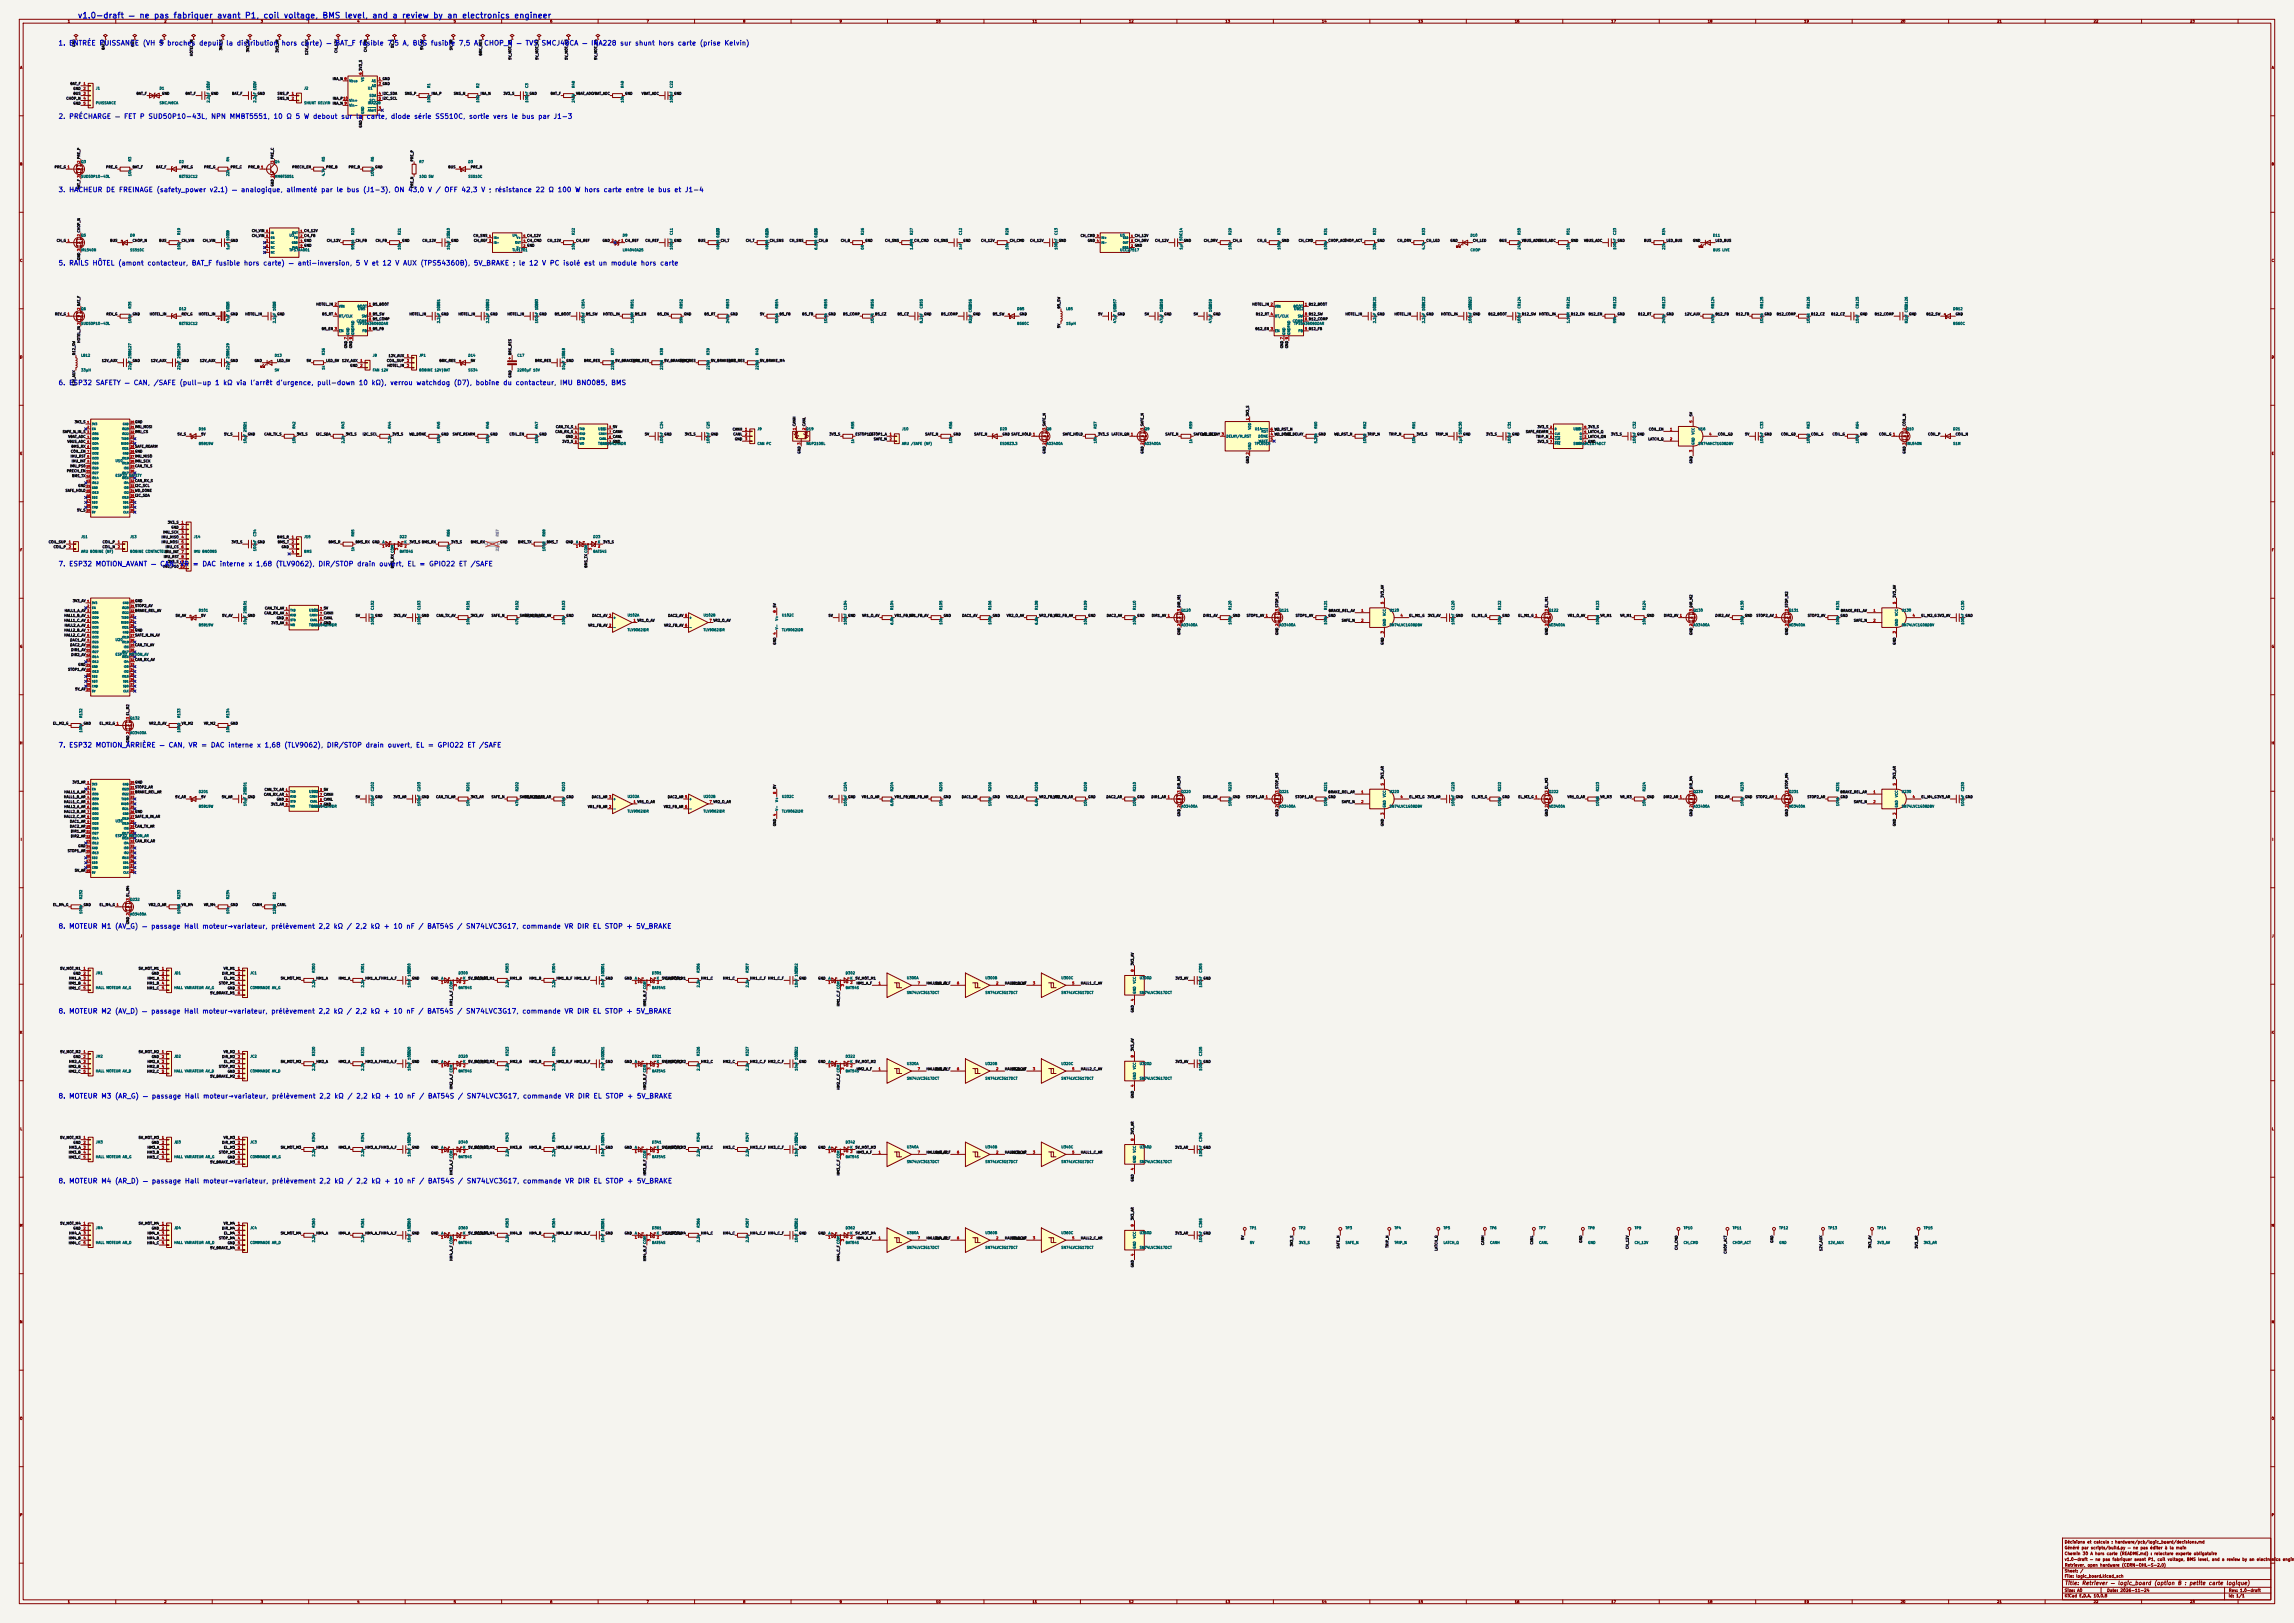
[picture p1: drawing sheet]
<svg xmlns="http://www.w3.org/2000/svg" width="1189mm" height="841mm" viewBox="0 0 1189 841" stroke-linecap="round" stroke-linejoin="round" font-family="sans-serif">
<defs><g id="words">
<g font-size="3" fill="#0000c2">
<text x="40" y="10">v1.0-draft — ne pas fabriquer</text>
<text x="112" y="10">avant P1, coil voltage, BMS level, and a review by an electronics engineer</text>
</g>
<g font-size="2.5" fill="#0000c2">
<text x="30" y="24">1. ENTRÉE PUISSANCE (VH 5 broches depuis la distribution hors carte) — BAT_F fusible 7,5 A, BUS fusible 7,5 A, CHOP_N — TVS SMCJ48CA — INA228 sur shunt hors carte (prise Kelvin)</text>
<text x="30" y="62">2. PRÉCHARGE — FET P SUD50P10-43L, NPN MMBT5551, 10 Ω 5 W debout sur la</text>
<text x="190" y="62">carte, diode série SS510C, sortie vers le bus par J1-3</text>
<text x="30" y="100">3. HACHEUR DE FREINAGE (safety_power v2.1) — analogique, alimenté par le bus (J1-3), ON 43,0 V / OFF 42,3 V ; résistance 22 Ω 100 W hors carte entre le bus et J1-4</text>
<text x="30" y="138">5. RAILS HÔTEL (amont contacteur, BAT_F fusible hors carte) — anti-inversion, 5 V et 12 V AUX (TPS54360B), 5V_BRAKE ; le 12 V PC isolé est un module hors carte</text>
<text x="30" y="200">6. ESP32 SAFETY — CAN, /SAFE (pull-up 1 kΩ via l'arrêt d'urgence, pull-down 10 kΩ), verrou watchdog (D7), bobine du contacteur, IMU BNO085, BMS</text>
<text x="30" y="294">7. ESP32 MOTION_AVANT — CAN, VR</text>
<text x="100" y="294">= DAC interne x 1,68 (TLV9062), DIR/STOP drain ouvert, EL = GPIO22 ET /SAFE</text>
<text x="30" y="388">7. ESP32 MOTION_ARRIÈRE — CAN, VR = DAC interne x 1,68 (TLV9062), DIR/STOP drain ouvert, EL = GPIO22 ET /SAFE</text>
<text x="30" y="482">8. MOTEUR M1 (AV_G) — passage Hall moteur→variateur, prélèvement 2,2 kΩ / 2,2 kΩ + 10 nF / BAT54S / SN74LVC3G17, commande VR DIR EL STOP + 5V_BRAKE</text>
<text x="30" y="526">8. MOTEUR M2 (AV_D) — passage Hall moteur→variateur, prélèvement 2,2 kΩ / 2,2 kΩ + 10 nF / BAT54S / SN74LVC3G17, commande VR DIR EL STOP + 5V_BRAKE</text>
<text x="30" y="570">8. MOTEUR M3 (AR_G) — passage Hall moteur→variateur, prélèvement 2,2 kΩ / 2,2 kΩ + 10 nF / BAT54S / SN74LVC3G17, commande VR DIR EL STOP + 5V_BRAKE</text>
<text x="30" y="614">8. MOTEUR M4 (AR_D) — passage Hall moteur→variateur, prélèvement 2,2 kΩ / 2,2 kΩ + 10 nF / BAT54S / SN74LVC3G17, commande VR DIR EL STOP + 5V_BRAKE</text>
</g>
<text font-size="2" fill="#840000" x="1070" y="822">Title: Retriever — logic_board (option B : petite carte logique)</text>
<g font-size="1.5" fill="#840000">
<text x="1070" y="803">Généré par scripts/build.py — ne pas éditer à la main</text>
<text x="1070" y="800">Décisions et calculs : hardware/pcb/logic_board/decisions.md</text>
<text x="1070" y="809">v1.0-draft — ne pas fabriquer avant P1, coil voltage, BMS level, and a review by an electronics engine</text>
<text x="1070" y="806">Chemin 30 A hors carte (README.md) : relecture experte obligatoire</text>
<text x="1070" y="815">Sheet: /</text>
<text x="1070" y="812">Retriever, open hardware (CERN-OHL-S-2.0)</text>
<text x="1070" y="818">File: logic_board.kicad_sch</text>
<text x="1070" y="825">Size: A0</text>
<text x="1092" y="825">Date: 2026-11-24</text>
<text x="1155" y="825">Rev: 1.0-draft</text>
<text x="1070" y="828">KiCad E.D.A. 10.0.8</text>
<text x="1155" y="828">Id: 1/1</text>
</g>
<g font-size="1.3" fill="#840000">
<text x="35" y="12">1</text>
<text x="85" y="12">2</text>
<text x="135" y="12">3</text>
<text x="185" y="12">4</text>
<text x="235" y="12">5</text>
<text x="285" y="12">6</text>
<text x="335" y="12">7</text>
<text x="385" y="12">8</text>
<text x="435" y="12">9</text>
<text x="485" y="12">10</text>
<text x="535" y="12">11</text>
<text x="585" y="12">12</text>
<text x="635" y="12">13</text>
<text x="685" y="12">14</text>
<text x="735" y="12">15</text>
<text x="785" y="12">16</text>
<text x="835" y="12">17</text>
<text x="885" y="12">18</text>
<text x="935" y="12">19</text>
<text x="985" y="12">20</text>
<text x="1035" y="12">21</text>
<text x="1085" y="12">22</text>
<text x="1135" y="12">23</text>
<text x="10" y="36">A</text>
<text x="1177" y="36">A</text>
<text x="10" y="86">B</text>
<text x="1177" y="86">B</text>
<text x="10" y="136">C</text>
<text x="1177" y="136">C</text>
<text x="10" y="186">D</text>
<text x="1177" y="186">D</text>
<text x="10" y="236">E</text>
<text x="1177" y="236">E</text>
<text x="10" y="286">F</text>
<text x="1177" y="286">F</text>
<text x="10" y="336">G</text>
<text x="1177" y="336">G</text>
<text x="10" y="386">H</text>
<text x="1177" y="386">H</text>
<text x="11" y="436">I</text>
<text x="1178" y="436">I</text>
<text x="10" y="486">J</text>
<text x="1177" y="486">J</text>
<text x="10" y="536">K</text>
<text x="1177" y="536">K</text>
<text x="10" y="586">L</text>
<text x="1177" y="586">L</text>
<text x="10" y="636">M</text>
<text x="1177" y="636">M</text>
<text x="10" y="686">N</text>
<text x="1177" y="686">N</text>
<text x="10" y="736">O</text>
<text x="1177" y="736">O</text>
<text x="10" y="786">P</text>
<text x="1177" y="786">P</text>
<text x="35" y="831">1</text>
<text x="85" y="831">2</text>
<text x="135" y="831">3</text>
<text x="185" y="831">4</text>
<text x="235" y="831">5</text>
<text x="285" y="831">6</text>
<text x="335" y="831">7</text>
<text x="385" y="831">8</text>
<text x="435" y="831">9</text>
<text x="485" y="831">10</text>
<text x="535" y="831">11</text>
<text x="585" y="831">12</text>
<text x="635" y="831">13</text>
<text x="685" y="831">14</text>
<text x="735" y="831">15</text>
<text x="785" y="831">16</text>
<text x="835" y="831">17</text>
<text x="885" y="831">18</text>
<text x="935" y="831">19</text>
<text x="985" y="831">20</text>
<text x="1035" y="831">21</text>
<text x="1085" y="831">22</text>
<text x="1135" y="831">23</text>
</g>
<g font-size="1.3" fill="#0f0f0f">
<text x="85" y="23" transform="rotate(-90 85 23)">5V</text>
<text x="39" y="24" transform="rotate(-90 39 24)">GND</text>
<text x="54" y="26" transform="rotate(-90 54 26)">BAT_F</text>
<text x="70" y="24" transform="rotate(-90 70 24)">BUS</text>
<text x="100" y="29" transform="rotate(-90 100 29)">HOTEL_IN</text>
<text x="115" y="26" transform="rotate(-90 115 26)">3V3_S</text>
<text x="129" y="27" transform="rotate(-90 129 27)">3V3_AV</text>
<text x="145" y="27" transform="rotate(-90 145 27)">3V3_AR</text>
<text x="160" y="29" transform="rotate(-90 160 29)">12V_AUX</text>
<text x="175" y="28" transform="rotate(-90 175 28)">CH_12V</text>
<text x="190" y="27" transform="rotate(-90 190 27)">CH_VIN</text>
<text x="204" y="25" transform="rotate(-90 204 25)">5V_S</text>
<text x="220" y="26" transform="rotate(-90 220 26)">5V_AV</text>
<text x="235" y="26" transform="rotate(-90 235 26)">5V_AR</text>
<text x="250" y="29" transform="rotate(-90 250 29)">BRK_RES</text>
<text x="265" y="31" transform="rotate(-90 265 31)">5V_MOT_M1</text>
<text x="279" y="31" transform="rotate(-90 279 31)">5V_MOT_M2</text>
<text x="295" y="31" transform="rotate(-90 295 31)">5V_MOT_M3</text>
<text x="310" y="31" transform="rotate(-90 310 31)">5V_MOT_M4</text>
<text x="172" y="42">INA_N 8</text>
<text x="188" y="37" transform="rotate(-90 188 37)">3V3_S</text>
<text x="36" y="44">BAT_F</text>
<text x="38" y="47">GND</text>
<text x="34" y="52">CHOP_N</text>
<text x="38" y="49">BUS</text>
<text x="71" y="49">BAT_F</text>
<text x="84" y="49">GND</text>
<text x="96" y="49">BAT_F</text>
<text x="109" y="49">GND</text>
<text x="120" y="49">BAT_F</text>
<text x="133" y="49">GND</text>
<text x="144" y="52">SNS_N</text>
<text x="144" y="49">SNS_P</text>
<text x="172" y="52">INA_P10</text>
<text x="210" y="49">SNS_P</text>
<text x="223" y="49">INA_P</text>
<text x="235" y="49">SNS_N</text>
<text x="249" y="49">INA_N</text>
<text x="261" y="49">3V3_S</text>
<text x="274" y="49">GND</text>
<text x="285" y="49">BAT_F</text>
<text x="298" y="49">VBAT_ADC</text>
<text x="307" y="49">VBAT_ADC</text>
<text x="324" y="49">GND</text>
<text x="332" y="49">VBAT_ADC</text>
<text x="349" y="49">GND</text>
<text x="38" y="54">GND</text>
<text x="172" y="54">INA_N 9</text>
<text x="188" y="66" transform="rotate(-90 188 66)">GND 7</text>
<text x="215" y="84" transform="rotate(-90 215 84)">PRE_P</text>
<text x="28" y="88">PRE_G 1</text>
<text x="55" y="88">PRE_G</text>
<text x="69" y="88">BAT_F</text>
<text x="81" y="88">BAT_F</text>
<text x="94" y="88">PRE_G</text>
<text x="106" y="88">PRE_G</text>
<text x="119" y="88">PRE_C</text>
<text x="128" y="88">PRE_B 1</text>
<text x="151" y="88">PRECH_EN</text>
<text x="169" y="88">PRE_B</text>
<text x="181" y="88">PRE_B</text>
<text x="194" y="88">GND</text>
<text x="232" y="88">BUS</text>
<text x="244" y="88">PRE_N</text>
<text x="42" y="98" transform="rotate(-90 42 98)">BAT_F 3</text>
<text x="142" y="97" transform="rotate(-90 142 97)">GND 2</text>
<text x="215" y="98" transform="rotate(-90 215 98)">PRE_N</text>
<text x="29" y="126">CH_G 1</text>
<text x="57" y="126">BUS</text>
<text x="69" y="126">CHOP_N</text>
<text x="82" y="126">BUS</text>
<text x="94" y="126">CH_VIN</text>
<text x="105" y="126">CH_VIN</text>
<text x="119" y="126">GND</text>
<text x="130" y="123">CH_VIN</text>
<text x="130" y="121">CH_VIN</text>
<text x="157" y="123">CH_FB</text>
<text x="157" y="121">CH_12V</text>
<text x="157" y="126">GND</text>
<text x="169" y="126">CH_12V</text>
<text x="184" y="126">CH_FB</text>
<text x="195" y="126">CH_FB</text>
<text x="208" y="126">GND</text>
<text x="219" y="126">CH_12V</text>
<text x="234" y="126">GND</text>
<text x="245" y="123">CH_SNS</text>
<text x="245" y="126">CH_REF</text>
<text x="273" y="123">CH_12V</text>
<text x="273" y="126">CH_CMD</text>
<text x="284" y="126">CH_12V</text>
<text x="298" y="126">CH_REF</text>
<text x="312" y="126">GND 2</text>
<text x="334" y="126">CH_REF</text>
<text x="349" y="126">GND</text>
<text x="362" y="126">BUS</text>
<text x="373" y="126">CH_T</text>
<text x="386" y="126">CH_T</text>
<text x="399" y="126">CH_SNS</text>
<text x="409" y="126">CH_SNS</text>
<text x="424" y="126">CH_B</text>
<text x="436" y="126">CH_B</text>
<text x="448" y="126">GND</text>
<text x="459" y="126">CH_SNS</text>
<text x="474" y="126">CH_CMD</text>
<text x="484" y="126">CH_SNS</text>
<text x="499" y="126">GND</text>
<text x="508" y="126">CH_12V</text>
<text x="523" y="126">CH_CMD</text>
<text x="534" y="126">CH_12V</text>
<text x="549" y="126">GND</text>
<text x="560" y="123">CH_CMD</text>
<text x="564" y="126">GND</text>
<text x="588" y="123">CH_12V</text>
<text x="588" y="126">CH_DRV</text>
<text x="598" y="126">CH_12V</text>
<text x="613" y="126">GND</text>
<text x="624" y="126">CH_DRV</text>
<text x="639" y="126">CH_G</text>
<text x="652" y="126">CH_G</text>
<text x="664" y="126">GND</text>
<text x="673" y="126">CH_CMD</text>
<text x="688" y="126">CHOP_ACT</text>
<text x="696" y="126">CHOP_ACT</text>
<text x="714" y="126">GND</text>
<text x="724" y="126">CH_DRV</text>
<text x="739" y="126">CH_LED</text>
<text x="752" y="126">GND</text>
<text x="763" y="126">CH_LED</text>
<text x="777" y="126">BUS</text>
<text x="789" y="126">VBUS_ADC</text>
<text x="797" y="126">VBUS_ADC</text>
<text x="814" y="126">GND</text>
<text x="821" y="126">VBUS_ADC</text>
<text x="838" y="126">GND</text>
<text x="852" y="126">BUS</text>
<text x="864" y="126">LED_BUS</text>
<text x="877" y="126">GND</text>
<text x="889" y="126">LED_BUS</text>
<text x="157" y="128">GND</text>
<text x="273" y="128">GND</text>
<text x="588" y="128">GND</text>
<text x="42" y="135" transform="rotate(-90 42 135)">GND 3</text>
<text x="164" y="159">HOTEL_IN 2</text>
<text x="550" y="160" transform="rotate(-90 550 160)">B5_SW</text>
<text x="649" y="159">HOTEL_IN 2</text>
<text x="28" y="164">REV_G 1</text>
<text x="55" y="164">REV_G</text>
<text x="69" y="164">GND</text>
<text x="77" y="164">HOTEL_IN</text>
<text x="94" y="164">REV_G</text>
<text x="103" y="164">HOTEL_IN</text>
<text x="119" y="164">GND</text>
<text x="127" y="164">HOTEL_IN</text>
<text x="143" y="164">GND</text>
<text x="167" y="164">B5_RT 4</text>
<text x="212" y="164">HOTEL_IN</text>
<text x="229" y="164">GND</text>
<text x="237" y="164">HOTEL_IN</text>
<text x="254" y="164">GND</text>
<text x="263" y="164">HOTEL_IN</text>
<text x="279" y="164">GND</text>
<text x="287" y="164">B5_BOOT</text>
<text x="304" y="164">B5_SW</text>
<text x="312" y="164">HOTEL_IN</text>
<text x="329" y="164">B5_EN</text>
<text x="341" y="164">B5_EN</text>
<text x="354" y="164">GND</text>
<text x="365" y="164">B5_RT</text>
<text x="378" y="164">GND</text>
<text x="394" y="164">5V</text>
<text x="404" y="164">B5_FB</text>
<text x="416" y="164">B5_FB</text>
<text x="429" y="164">GND</text>
<text x="437" y="164">B5_COMP</text>
<text x="453" y="164">B5_CZ</text>
<text x="465" y="164">B5_CZ</text>
<text x="479" y="164">GND</text>
<text x="488" y="164">B5_COMP</text>
<text x="504" y="164">GND</text>
<text x="514" y="164">B5_SW</text>
<text x="528" y="164">GND</text>
<text x="569" y="164">5V</text>
<text x="579" y="164">GND</text>
<text x="593" y="164">5V</text>
<text x="603" y="164">GND</text>
<text x="619" y="164">5V</text>
<text x="629" y="164">GND</text>
<text x="651" y="164">B12_RT 4</text>
<text x="697" y="164">HOTEL_IN</text>
<text x="714" y="164">GND</text>
<text x="723" y="164">HOTEL_IN</text>
<text x="739" y="164">GND</text>
<text x="747" y="164">HOTEL_IN</text>
<text x="763" y="164">GND</text>
<text x="771" y="164">B12_BOOT</text>
<text x="789" y="164">B12_SW</text>
<text x="798" y="164">HOTEL_IN</text>
<text x="814" y="164">B12_EN</text>
<text x="823" y="164">B12_EN</text>
<text x="838" y="164">GND</text>
<text x="849" y="164">B12_RT</text>
<text x="864" y="164">GND</text>
<text x="873" y="164">12V_AUX</text>
<text x="889" y="164">B12_FB</text>
<text x="900" y="164">B12_FB</text>
<text x="914" y="164">GND</text>
<text x="921" y="164">B12_COMP</text>
<text x="939" y="164">B12_CZ</text>
<text x="949" y="164">B12_CZ</text>
<text x="964" y="164">GND</text>
<text x="972" y="164">B12_COMP</text>
<text x="989" y="164">GND</text>
<text x="998" y="164">B12_SW</text>
<text x="1013" y="164">GND</text>
<text x="167" y="171">B5_EN 3</text>
<text x="550" y="170" transform="rotate(-90 550 170)">5V</text>
<text x="650" y="171">B12_EN 3</text>
<text x="42" y="178" transform="rotate(-90 42 178)">HOTEL_IN 3</text>
<text x="39" y="184" transform="rotate(-90 39 184)">B12_SW</text>
<text x="180" y="181" transform="rotate(-90 180 181)">GND 7</text>
<text x="183" y="181" transform="rotate(-90 183 181)">GND 9</text>
<text x="201" y="185">12V_AUX</text>
<text x="265" y="184" transform="rotate(-90 265 184)">BRK_RES</text>
<text x="665" y="181" transform="rotate(-90 665 181)">GND 7</text>
<text x="668" y="181" transform="rotate(-90 668 181)">GND 9</text>
<text x="53" y="188">12V_AUX</text>
<text x="69" y="188">GND</text>
<text x="78" y="188">12V_AUX</text>
<text x="94" y="188">GND</text>
<text x="103" y="188">12V_AUX</text>
<text x="119" y="188">GND</text>
<text x="132" y="188">GND</text>
<text x="143" y="188">LED_5V</text>
<text x="159" y="188">5V</text>
<text x="169" y="188">LED_5V</text>
<text x="177" y="188">12V_AUX</text>
<text x="181" y="190">GND</text>
<text x="200" y="188">COIL_SUP</text>
<text x="201" y="190">HOTEL_IN</text>
<text x="228" y="188">BRK_RES</text>
<text x="244" y="188">5V</text>
<text x="277" y="188">BRK_RES</text>
<text x="293" y="188">GND</text>
<text x="303" y="188">BRK_RES</text>
<text x="319" y="188">5V_BRAKE_M1</text>
<text x="328" y="188">BRK_RES</text>
<text x="344" y="188">5V_BRAKE_M2</text>
<text x="352" y="188">BRK_RES</text>
<text x="368" y="188">5V_BRAKE_M3</text>
<text x="377" y="188">BRK_RES</text>
<text x="394" y="188">5V_BRAKE_M4</text>
<text x="265" y="196" transform="rotate(-90 265 196)">GND</text>
<text x="39" y="200" transform="rotate(-90 39 200)">12V_AUX</text>
<text x="648" y="216" transform="rotate(-90 648 216)">3V3_S</text>
<text x="877" y="216" transform="rotate(-90 877 216)">5V</text>
<text x="39" y="220">3V3_S</text>
<text x="70" y="220">GND</text>
<text x="32" y="225">SAFE_N_IN_S</text>
<text x="35" y="227">VBAT_ADC</text>
<text x="70" y="225">IMU_CS</text>
<text x="70" y="222">IMU_MOSI</text>
<text x="92" y="226">5V_S</text>
<text x="104" y="226">5V</text>
<text x="116" y="226">5V_S</text>
<text x="128" y="226">GND</text>
<text x="137" y="226">CAN_TX_S</text>
<text x="154" y="226">3V3_S</text>
<text x="164" y="226">I2C_SDA</text>
<text x="179" y="226">3V3_S</text>
<text x="188" y="226">I2C_SCL</text>
<text x="203" y="226">3V3_S</text>
<text x="212" y="226">WD_DONE</text>
<text x="229" y="226">GND</text>
<text x="234" y="226">SAFE_REARM</text>
<text x="254" y="226">GND</text>
<text x="264" y="226">COIL_EN</text>
<text x="279" y="226">GND</text>
<text x="288" y="225">CAN_RX_S</text>
<text x="288" y="222">CAN_TX_S</text>
<text x="293" y="227">GND</text>
<text x="317" y="227">CANL</text>
<text x="317" y="222">5V</text>
<text x="317" y="225">CANH</text>
<text x="334" y="226">5V</text>
<text x="344" y="226">GND</text>
<text x="355" y="226">3V3_S</text>
<text x="368" y="226">GND</text>
<text x="380" y="223">CANH</text>
<text x="380" y="226">CANL</text>
<text x="430" y="226">3V3_S</text>
<text x="443" y="226">ESTOP1_A</text>
<text x="450" y="226">ESTOP1_A</text>
<text x="479" y="226">SAFE_N</text>
<text x="494" y="226">GND</text>
<text x="505" y="226">SAFE_N</text>
<text x="519" y="226">GND SAFE_HOLD 1</text>
<text x="551" y="226">SAFE_HOLD</text>
<text x="569" y="226">3V3_S</text>
<text x="576" y="226">LATCH_QN 1</text>
<text x="604" y="226">SAFE_N</text>
<text x="618" y="226">SAFE_N_IN_S</text>
<text x="623" y="226">WD_DELAY 3</text>
<text x="666" y="226">WD_DELAY</text>
<text x="683" y="226">GND</text>
<text x="691" y="226">WD_RST_N</text>
<text x="709" y="226">TRIP_N</text>
<text x="720" y="226">TRIP_N</text>
<text x="734" y="226">3V3_S</text>
<text x="744" y="226">TRIP_N</text>
<text x="758" y="226">GND</text>
<text x="770" y="226">3V3_S</text>
<text x="784" y="226">GND</text>
<text x="791" y="225">SAFE_REARM</text>
<text x="796" y="227">TRIP_N</text>
<text x="797" y="222">3V3_S</text>
<text x="823" y="222">3V3_S</text>
<text x="823" y="225">LATCH_Q</text>
<text x="823" y="227">LATCH_QN</text>
<text x="835" y="226">3V3_S</text>
<text x="848" y="226">GND</text>
<text x="854" y="223">COIL_EN</text>
<text x="890" y="226">COIL_GD</text>
<text x="904" y="226">5V</text>
<text x="914" y="226">GND</text>
<text x="923" y="226">COIL_GD</text>
<text x="939" y="226">COIL_G</text>
<text x="950" y="226">COIL_G</text>
<text x="964" y="226">GND</text>
<text x="974" y="226">COIL_G 1</text>
<text x="999" y="226">COIL_P</text>
<text x="1013" y="226">COIL_N</text>
<text x="35" y="230">VBUS_ADC</text>
<text x="37" y="232">BMS_RX</text>
<text x="70" y="232">SAFE_REARM</text>
<text x="291" y="230">3V3_S</text>
<text x="317" y="230">GND</text>
<text x="381" y="228">GND</text>
<text x="453" y="228">SAFE_N</text>
<text x="797" y="230">3V3_S</text>
<text x="823" y="230">GND</text>
<text x="854" y="228">LATCH_Q</text>
<text x="36" y="237">IMU_RST</text>
<text x="37" y="235">COIL_EN</text>
<text x="37" y="240">IMU_INT</text>
<text x="70" y="240">IMU_SCK</text>
<text x="70" y="237">IMU_MISO</text>
<text x="70" y="235">GND</text>
<text x="415" y="235" transform="rotate(-90 415 235)">GND 3</text>
<text x="542" y="235" transform="rotate(-90 542 235)">GND 2</text>
<text x="593" y="235" transform="rotate(-90 593 235)">GND 2</text>
<text x="988" y="235" transform="rotate(-90 988 235)">GND 3</text>
<text x="34" y="245">PRECH_EN</text>
<text x="36" y="242">IMU_PS0</text>
<text x="70" y="242">CAN_TX_S</text>
<text x="648" y="240" transform="rotate(-90 648 240)">GND 2</text>
<text x="877" y="240" transform="rotate(-90 877 240)">GND</text>
<text x="37" y="248">BMS_TX</text>
<text x="70" y="250">CAN_RX_S</text>
<text x="34" y="255">SAFE_HOLD</text>
<text x="40" y="253">GND</text>
<text x="70" y="258">I2C_SDA</text>
<text x="70" y="255">WD_DONE</text>
<text x="70" y="253">I2C_SCL</text>
<text x="40" y="265">5V_S</text>
<text x="87" y="272">3V3_S</text>
<text x="89" y="274">GND</text>
<text x="25" y="282">COIL_SUP</text>
<text x="53" y="282">COIL_P</text>
<text x="84" y="282">IMU_MOSI</text>
<text x="84" y="279">IMU_MISO</text>
<text x="84" y="277">IMU_SCK</text>
<text x="120" y="282">3V3_S</text>
<text x="133" y="282">GND</text>
<text x="143" y="279">BMS_R</text>
<text x="144" y="282">BMS_T</text>
<text x="170" y="282">BMS_R</text>
<text x="184" y="282">BMS_RX</text>
<text x="193" y="282">GND</text>
<text x="212" y="282">3V3_S BMS_RX</text>
<text x="234" y="282">3V3_S</text>
<text x="244" y="282">BMS_RX</text>
<text x="259" y="282">GND</text>
<text x="268" y="282">BMS_TX</text>
<text x="283" y="282">BMS_T</text>
<text x="293" y="282">GND</text>
<text x="312" y="282">3V3_S</text>
<text x="28" y="284">COIL_P</text>
<text x="53" y="284">COIL_N</text>
<text x="85" y="287">IMU_INT</text>
<text x="86" y="284">IMU_CS</text>
<text x="146" y="284">GND</text>
<text x="85" y="289">IMU_RST</text>
<text x="87" y="292">3V3_S</text>
<text x="84" y="295">IMU_PS0</text>
<text x="204" y="295" transform="rotate(-90 204 295)">BMS_RX COM</text>
<text x="305" y="294" transform="rotate(-90 305 294)">BMS_TX COM</text>
<text x="717" y="310" transform="rotate(-90 717 310)">3V3_AV</text>
<text x="983" y="310" transform="rotate(-90 983 310)">3V3_AV</text>
<text x="33" y="317">HALL1_A_AV</text>
<text x="38" y="312">3V3_AV</text>
<text x="70" y="312">GND</text>
<text x="70" y="315">STOP2_AV</text>
<text x="70" y="317">BRAKE_REL_AV</text>
<text x="137" y="316">CAN_TX_AV</text>
<text x="168" y="316">5V</text>
<text x="402" y="315" transform="rotate(-90 402 315)">5V</text>
<text x="688" y="317">BRAKE_REL_AV</text>
<text x="954" y="317">BRAKE_REL_AV</text>
<text x="33" y="320">HALL1_B_AV</text>
<text x="33" y="322">HALL1_C_AV</text>
<text x="91" y="320">5V_AV</text>
<text x="104" y="320">5V</text>
<text x="115" y="320">5V_AV</text>
<text x="128" y="320">GND</text>
<text x="137" y="319">CAN_RX_AV</text>
<text x="140" y="324">3V3_AV</text>
<text x="143" y="321">GND</text>
<text x="168" y="319">CANH</text>
<text x="168" y="321">CANL</text>
<text x="168" y="324">GND</text>
<text x="184" y="320">5V</text>
<text x="194" y="320">GND</text>
<text x="204" y="320">3V3_AV</text>
<text x="218" y="320">GND</text>
<text x="226" y="320">CAN_TX_AV</text>
<text x="244" y="320">3V3_AV</text>
<text x="255" y="320">SAFE_N</text>
<text x="269" y="320">SAFE_N_IN_AV</text>
<text x="272" y="320">BRAKE_REL_AV</text>
<text x="293" y="320">GND</text>
<text x="307" y="320">DAC1_AV 3</text>
<text x="346" y="320">DAC2_AV 5</text>
<text x="429" y="320">5V</text>
<text x="439" y="320">GND</text>
<text x="447" y="320">VR1_O_AV</text>
<text x="464" y="320">VR1_FB_AV</text>
<text x="471" y="320">VR1_FB_AV</text>
<text x="489" y="320">GND</text>
<text x="499" y="320">DAC1_AV</text>
<text x="514" y="320">GND</text>
<text x="522" y="320">VR2_O_AV</text>
<text x="538" y="320">VR2_FB_AV</text>
<text x="546" y="320">VR2_FB_AV</text>
<text x="564" y="320">GND</text>
<text x="573" y="320">DAC2_AV</text>
<text x="589" y="320">GND</text>
<text x="597" y="320">DIR1_AV 1</text>
<text x="623" y="320">DIR1_AV</text>
<text x="639" y="320">GND</text>
<text x="646" y="320">STOP1_AV 1</text>
<text x="671" y="320">STOP1_AV</text>
<text x="688" y="320">GND</text>
<text x="695" y="322">SAFE_N</text>
<text x="730" y="320">EL_M1_G</text>
<text x="740" y="320">3V3_AV</text>
<text x="754" y="320">GND</text>
<text x="763" y="320">EL_M1_G</text>
<text x="778" y="320">GND</text>
<text x="787" y="320">EL_M1_G 1</text>
<text x="812" y="320">VR1_O_AV</text>
<text x="829" y="320">VR_M1</text>
<text x="840" y="320">VR_M1</text>
<text x="853" y="320">GND</text>
<text x="862" y="320">DIR2_AV 1</text>
<text x="889" y="320">DIR2_AV</text>
<text x="904" y="320">GND</text>
<text x="910" y="320">STOP2_AV 1</text>
<text x="937" y="320">STOP2_AV</text>
<text x="954" y="320">GND</text>
<text x="961" y="322">SAFE_N</text>
<text x="996" y="320">EL_M2_G3V3_AV</text>
<text x="1019" y="320">GND</text>
<text x="33" y="328">HALL2_B_AV</text>
<text x="33" y="325">HALL2_A_AV</text>
<text x="70" y="328">GND</text>
<text x="305" y="325">VR1_FB_AV 2</text>
<text x="344" y="325">VR2_FB_AV 6</text>
<text x="612" y="329" transform="rotate(-90 612 329)">GND 2</text>
<text x="663" y="329" transform="rotate(-90 663 329)">GND 2</text>
<text x="803" y="329" transform="rotate(-90 803 329)">GND 2</text>
<text x="877" y="329" transform="rotate(-90 877 329)">GND 2</text>
<text x="927" y="329" transform="rotate(-90 927 329)">GND 2</text>
<text x="33" y="330">HALL2_C_AV</text>
<text x="36" y="333">DAC1_AV</text>
<text x="36" y="335">DAC2_AV</text>
<text x="70" y="330">SAFE_N_IN_AV</text>
<text x="70" y="335">CAN_TX_AV</text>
<text x="402" y="334" transform="rotate(-90 402 334)">GND</text>
<text x="717" y="334" transform="rotate(-90 717 334)">GND</text>
<text x="983" y="334" transform="rotate(-90 983 334)">GND</text>
<text x="37" y="338">DIR1_AV</text>
<text x="37" y="340">DIR2_AV</text>
<text x="35" y="348">STOP1_AV</text>
<text x="40" y="345">GND</text>
<text x="70" y="343">CAN_RX_AV</text>
<text x="39" y="358">5V_AV</text>
<text x="27" y="376">EL_M2_G</text>
<text x="43" y="376">GND</text>
<text x="51" y="376">EL_M2_G 1</text>
<text x="77" y="376">VR2_O_AV</text>
<text x="94" y="376">VR_M2</text>
<text x="106" y="376">VR_M2</text>
<text x="119" y="376">GND</text>
<text x="67" y="385" transform="rotate(-90 67 385)">GND 2</text>
<text x="37" y="406">3V3_AR</text>
<text x="70" y="406">GND</text>
<text x="717" y="404" transform="rotate(-90 717 404)">3V3_AR</text>
<text x="983" y="404" transform="rotate(-90 983 404)">3V3_AR</text>
<text x="33" y="414">HALL1_B_AR</text>
<text x="33" y="411">HALL1_A_AR</text>
<text x="70" y="411">BRAKE_REL_AR</text>
<text x="70" y="409">STOP2_AR</text>
<text x="91" y="414">5V_AR</text>
<text x="104" y="414">5V</text>
<text x="115" y="414">5V_AR</text>
<text x="128" y="414">GND</text>
<text x="137" y="413">CAN_RX_AR</text>
<text x="137" y="410">CAN_TX_AR</text>
<text x="168" y="413">CANH</text>
<text x="168" y="410">5V</text>
<text x="184" y="414">5V</text>
<text x="194" y="414">GND</text>
<text x="204" y="414">3V3_AR</text>
<text x="218" y="414">GND</text>
<text x="226" y="414">CAN_TX_AR</text>
<text x="244" y="414">3V3_AR</text>
<text x="255" y="414">SAFE_N</text>
<text x="269" y="414">SAFE_N_IN_AR</text>
<text x="272" y="414">BRAKE_REL_AR</text>
<text x="293" y="414">GND</text>
<text x="307" y="414">DAC1_AR 3</text>
<text x="346" y="414">DAC2_AR 5</text>
<text x="402" y="409" transform="rotate(-90 402 409)">5V</text>
<text x="429" y="414">5V</text>
<text x="439" y="414">GND</text>
<text x="447" y="414">VR1_O_AR</text>
<text x="464" y="414">VR1_FB_AR</text>
<text x="471" y="414">VR1_FB_AR</text>
<text x="489" y="414">GND</text>
<text x="498" y="414">DAC1_AR</text>
<text x="514" y="414">GND</text>
<text x="521" y="414">VR2_O_AR</text>
<text x="538" y="414">VR2_FB_AR</text>
<text x="546" y="414">VR2_FB_AR</text>
<text x="564" y="414">GND</text>
<text x="573" y="414">DAC2_AR</text>
<text x="589" y="414">GND</text>
<text x="597" y="414">DIR1_AR 1</text>
<text x="623" y="414">DIR1_AR</text>
<text x="639" y="414">GND</text>
<text x="646" y="414">STOP1_AR 1</text>
<text x="671" y="414">STOP1_AR</text>
<text x="688" y="411">BRAKE_REL_AR</text>
<text x="688" y="414">GND</text>
<text x="730" y="414">EL_M3_G</text>
<text x="740" y="414">3V3_AR</text>
<text x="754" y="414">GND</text>
<text x="763" y="414">EL_M3_G</text>
<text x="778" y="414">GND</text>
<text x="787" y="414">EL_M3_G 1</text>
<text x="812" y="414">VR1_O_AR</text>
<text x="829" y="414">VR_M3</text>
<text x="840" y="414">VR_M3</text>
<text x="853" y="414">GND</text>
<text x="862" y="414">DIR2_AR 1</text>
<text x="889" y="414">DIR2_AR</text>
<text x="904" y="414">GND</text>
<text x="910" y="414">STOP2_AR 1</text>
<text x="937" y="414">STOP2_AR</text>
<text x="954" y="411">BRAKE_REL_AR</text>
<text x="954" y="414">GND</text>
<text x="996" y="414">EL_M4_G3V3_AR</text>
<text x="1019" y="414">GND</text>
<text x="33" y="416">HALL1_C_AR</text>
<text x="33" y="419">HALL2_A_AR</text>
<text x="140" y="418">3V3_AR</text>
<text x="143" y="415">GND</text>
<text x="168" y="415">CANL</text>
<text x="168" y="418">GND</text>
<text x="305" y="419">VR1_FB_AR 2</text>
<text x="344" y="419">VR2_FB_AR 6</text>
<text x="695" y="416">SAFE_N</text>
<text x="961" y="416">SAFE_N</text>
<text x="33" y="422">HALL2_B_AR</text>
<text x="33" y="424">HALL2_C_AR</text>
<text x="70" y="424">SAFE_N_IN_AR</text>
<text x="70" y="422">GND</text>
<text x="612" y="423" transform="rotate(-90 612 423)">GND 2</text>
<text x="663" y="423" transform="rotate(-90 663 423)">GND 2</text>
<text x="803" y="423" transform="rotate(-90 803 423)">GND 2</text>
<text x="877" y="423" transform="rotate(-90 877 423)">GND 2</text>
<text x="927" y="423" transform="rotate(-90 927 423)">GND 2</text>
<text x="36" y="427">DAC1_AR</text>
<text x="36" y="429">DAC2_AR</text>
<text x="37" y="432">DIR1_AR</text>
<text x="70" y="429">CAN_TX_AR</text>
<text x="402" y="428" transform="rotate(-90 402 428)">GND</text>
<text x="717" y="428" transform="rotate(-90 717 428)">GND</text>
<text x="983" y="428" transform="rotate(-90 983 428)">GND</text>
<text x="37" y="434">DIR2_AR</text>
<text x="70" y="437">CAN_RX_AR</text>
<text x="35" y="442">STOP1_AR</text>
<text x="40" y="439">GND</text>
<text x="39" y="452">5V_AR</text>
<text x="27" y="470">EL_M4_G</text>
<text x="43" y="470">GND</text>
<text x="51" y="470">EL_M4_G 1</text>
<text x="77" y="470">VR2_O_AR</text>
<text x="94" y="470">VR_M4</text>
<text x="106" y="470">VR_M4</text>
<text x="119" y="470">GND</text>
<text x="131" y="470">CANH</text>
<text x="143" y="470">CANL</text>
<text x="67" y="479" transform="rotate(-90 67 479)">GND 2</text>
<text x="31" y="503">5V_MOT_M1</text>
<text x="72" y="503">5V_MOT_M1</text>
<text x="116" y="503">VR_M1</text>
<text x="588" y="500" transform="rotate(-90 588 500)">3V3_AV</text>
<text x="36" y="508">HM1_A</text>
<text x="38" y="505">GND</text>
<text x="76" y="508">HM1_A</text>
<text x="78" y="505">GND</text>
<text x="115" y="505">DIR_M1</text>
<text x="116" y="508">EL_M1</text>
<text x="145" y="508">5V_MOT_M1</text>
<text x="164" y="508">HM1_A</text>
<text x="175" y="508">HM1_A</text>
<text x="189" y="508">HM1_A_FHM1_A_F</text>
<text x="213" y="508">GND</text>
<text x="223" y="508">GND</text>
<text x="246" y="508">5V_MOT_M1</text>
<text x="264" y="508">HM1_B</text>
<text x="274" y="508">HM1_B</text>
<text x="288" y="508">HM1_B_F HM1_B_F</text>
<text x="314" y="508">GND</text>
<text x="324" y="508">GND</text>
<text x="343" y="508">5V_MOT_M1</text>
<text x="345" y="508">5V_MOT_M1</text>
<text x="363" y="508">HM1_C</text>
<text x="375" y="508">HM1_C</text>
<text x="389" y="508">HM1_C_F HM1_C_F</text>
<text x="414" y="508">GND</text>
<text x="424" y="508">GND</text>
<text x="443" y="508">5V_MOT_M1</text>
<text x="609" y="508">3V3_AV</text>
<text x="624" y="508">GND</text>
<text x="35" y="513">HM1_C</text>
<text x="35" y="510">HM1_B</text>
<text x="76" y="513">HM1_C</text>
<text x="76" y="510">HM1_B</text>
<text x="109" y="515">5V_BRAKE_M1</text>
<text x="113" y="510">STOP_M1</text>
<text x="118" y="513">GND</text>
<text x="444" y="510">HM1_A_F</text>
<text x="480" y="510">HALL1_A_AV</text>
<text x="484" y="510">HM1_B_F</text>
<text x="521" y="510">HALL1_B_AV</text>
<text x="524" y="510">HM1_C_F</text>
<text x="560" y="510">HALL1_C_AV</text>
<text x="235" y="521" transform="rotate(-90 235 521)">HM1_A_F COM</text>
<text x="335" y="522" transform="rotate(-90 335 522)">HM1_B_F COM</text>
<text x="435" y="522" transform="rotate(-90 435 522)">HM1_C_F COM</text>
<text x="588" y="525" transform="rotate(-90 588 525)">GND</text>
<text x="31" y="546">5V_MOT_M2</text>
<text x="72" y="546">5V_MOT_M2</text>
<text x="116" y="546">VR_M2</text>
<text x="588" y="545" transform="rotate(-90 588 545)">3V3_AV</text>
<text x="36" y="551">HM2_A</text>
<text x="38" y="549">GND</text>
<text x="76" y="551">HM2_A</text>
<text x="78" y="549">GND</text>
<text x="115" y="549">DIR_M2</text>
<text x="116" y="551">EL_M2</text>
<text x="145" y="551">5V_MOT_M2</text>
<text x="164" y="551">HM2_A</text>
<text x="175" y="551">HM2_A</text>
<text x="189" y="551">HM2_A_FHM2_A_F</text>
<text x="213" y="551">GND</text>
<text x="223" y="551">GND</text>
<text x="246" y="551">5V_MOT_M2</text>
<text x="264" y="551">HM2_B</text>
<text x="274" y="551">HM2_B</text>
<text x="288" y="551">HM2_B_F HM2_B_F</text>
<text x="314" y="551">GND</text>
<text x="324" y="551">GND</text>
<text x="345" y="551">5V_MOT_M2</text>
<text x="363" y="551">HM2_C</text>
<text x="375" y="551">HM2_C</text>
<text x="389" y="551">HM2_C_F HM2_C_F</text>
<text x="414" y="551">GND</text>
<text x="424" y="551">GND</text>
<text x="443" y="551">5V_MOT_M2</text>
<text x="609" y="551">3V3_AV</text>
<text x="624" y="551">GND</text>
<text x="35" y="554">HM2_B</text>
<text x="35" y="556">HM2_C</text>
<text x="76" y="556">HM2_C</text>
<text x="76" y="554">HM2_B</text>
<text x="113" y="554">STOP_M2</text>
<text x="118" y="556">GND</text>
<text x="444" y="555">HM2_A_F</text>
<text x="480" y="555">HALL2_A_AV</text>
<text x="484" y="555">HM2_B_F</text>
<text x="521" y="555">HALL2_B_AV</text>
<text x="524" y="555">HM2_C_F</text>
<text x="560" y="555">HALL2_C_AV</text>
<text x="109" y="559">5V_BRAKE_M2</text>
<text x="235" y="565" transform="rotate(-90 235 565)">HM2_A_F COM</text>
<text x="335" y="565" transform="rotate(-90 335 565)">HM2_B_F COM</text>
<text x="435" y="565" transform="rotate(-90 435 565)">HM2_C_F COM</text>
<text x="588" y="569" transform="rotate(-90 588 569)">GND</text>
<text x="31" y="590">5V_MOT_M3</text>
<text x="38" y="593">GND</text>
<text x="72" y="590">5V_MOT_M3</text>
<text x="78" y="593">GND</text>
<text x="115" y="593">DIR_M3</text>
<text x="116" y="590">VR_M3</text>
<text x="588" y="588" transform="rotate(-90 588 588)">3V3_AR</text>
<text x="35" y="598">HM3_B</text>
<text x="36" y="596">HM3_A</text>
<text x="76" y="598">HM3_B</text>
<text x="76" y="596">HM3_A</text>
<text x="113" y="598">STOP_M3</text>
<text x="116" y="596">EL_M3</text>
<text x="145" y="596">5V_MOT_M3</text>
<text x="164" y="596">HM3_A</text>
<text x="175" y="596">HM3_A</text>
<text x="189" y="596">HM3_A_FHM3_A_F</text>
<text x="213" y="596">GND</text>
<text x="223" y="596">GND</text>
<text x="246" y="596">5V_MOT_M3</text>
<text x="264" y="596">HM3_B</text>
<text x="274" y="596">HM3_B</text>
<text x="288" y="596">HM3_B_F HM3_B_F</text>
<text x="314" y="596">GND</text>
<text x="324" y="596">GND</text>
<text x="343" y="596">5V_MOT_M3</text>
<text x="345" y="596">5V_MOT_M3</text>
<text x="363" y="596">HM3_C</text>
<text x="375" y="596">HM3_C</text>
<text x="389" y="596">HM3_C_F HM3_C_F</text>
<text x="414" y="596">GND</text>
<text x="424" y="596">GND</text>
<text x="443" y="596">5V_MOT_M3</text>
<text x="444" y="598">HM3_A_F</text>
<text x="480" y="598">HALL1_A_AR</text>
<text x="484" y="598">HM3_B_F</text>
<text x="521" y="598">HALL1_B_AR</text>
<text x="524" y="598">HM3_C_F</text>
<text x="560" y="598">HALL1_C_AR</text>
<text x="609" y="596">3V3_AR</text>
<text x="624" y="596">GND</text>
<text x="35" y="601">HM3_C</text>
<text x="76" y="601">HM3_C</text>
<text x="109" y="603">5V_BRAKE_M3</text>
<text x="118" y="601">GND</text>
<text x="235" y="609" transform="rotate(-90 235 609)">HM3_A_F COM</text>
<text x="335" y="609" transform="rotate(-90 335 609)">HM3_B_F COM</text>
<text x="435" y="609" transform="rotate(-90 435 609)">HM3_C_F COM</text>
<text x="588" y="612" transform="rotate(-90 588 612)">GND</text>
<text x="31" y="635">5V_MOT_M4</text>
<text x="72" y="635">5V_MOT_M4</text>
<text x="116" y="635">VR_M4</text>
<text x="588" y="632" transform="rotate(-90 588 632)">3V3_AR</text>
<text x="36" y="640">HM4_A</text>
<text x="38" y="637">GND</text>
<text x="76" y="640">HM4_A</text>
<text x="78" y="637">GND</text>
<text x="115" y="637">DIR_M4</text>
<text x="116" y="640">EL_M4</text>
<text x="145" y="640">5V_MOT_M4</text>
<text x="164" y="640">HM4_A</text>
<text x="175" y="640">HM4_A</text>
<text x="189" y="640">HM4_A_FHM4_A_F</text>
<text x="213" y="640">GND</text>
<text x="223" y="640">GND</text>
<text x="243" y="640">5V_MOT_M4</text>
<text x="264" y="640">HM4_B</text>
<text x="274" y="640">HM4_B</text>
<text x="288" y="640">HM4_B_F HM4_B_F</text>
<text x="314" y="640">GND</text>
<text x="324" y="640">GND</text>
<text x="343" y="640">5V_MOT_M4</text>
<text x="345" y="640">5V_MOT_M4</text>
<text x="363" y="640">HM4_C</text>
<text x="375" y="640">HM4_C</text>
<text x="389" y="640">HM4_C_F HM4_C_F</text>
<text x="414" y="640">GND</text>
<text x="424" y="640">GND</text>
<text x="443" y="640">5V_MOT_M4</text>
<text x="609" y="640">3V3_AR</text>
<text x="624" y="640">GND</text>
<text x="35" y="645">HM4_C</text>
<text x="35" y="642">HM4_B</text>
<text x="76" y="645">HM4_C</text>
<text x="76" y="642">HM4_B</text>
<text x="109" y="648">5V_BRAKE_M4</text>
<text x="113" y="642">STOP_M4</text>
<text x="118" y="645">GND</text>
<text x="444" y="642">HM4_A_F</text>
<text x="480" y="642">HALL2_A_AR</text>
<text x="484" y="642">HM4_B_F</text>
<text x="521" y="642">HALL2_B_AR</text>
<text x="524" y="642">HM4_C_F</text>
<text x="560" y="642">HALL2_C_AR</text>
<text x="645" y="643" transform="rotate(-90 645 643)">5V</text>
<text x="670" y="646" transform="rotate(-90 670 646)">3V3_S</text>
<text x="695" y="647" transform="rotate(-90 695 647)">SAFE_N</text>
<text x="720" y="647" transform="rotate(-90 720 647)">TRIP_N</text>
<text x="769" y="645" transform="rotate(-90 769 645)">CANH</text>
<text x="795" y="645" transform="rotate(-90 795 645)">CANL</text>
<text x="820" y="644" transform="rotate(-90 820 644)">GND</text>
<text x="844" y="647" transform="rotate(-90 844 647)">CH_12V</text>
<text x="870" y="648" transform="rotate(-90 870 648)">CH_CMD</text>
<text x="919" y="644" transform="rotate(-90 919 644)">GND</text>
<text x="970" y="647" transform="rotate(-90 970 647)">3V3_AV</text>
<text x="994" y="647" transform="rotate(-90 994 647)">3V3_AR</text>
<text x="235" y="653" transform="rotate(-90 235 653)">HM4_A_F COM</text>
<text x="335" y="654" transform="rotate(-90 335 654)">HM4_B_F COM</text>
<text x="435" y="654" transform="rotate(-90 435 654)">HM4_C_F COM</text>
<text x="745" y="648" transform="rotate(-90 745 648)">LATCH_Q</text>
<text x="895" y="650" transform="rotate(-90 895 650)">CHOP_ACT</text>
<text x="945" y="648" transform="rotate(-90 945 648)">12V_AUX</text>
<text x="588" y="657" transform="rotate(-90 588 657)">GND</text>
</g>
<g font-size="1.3" fill="#a90000">
<text x="188" y="39" transform="rotate(-90 188 39)">6</text>
<text x="196" y="42">1 GND</text>
<text x="43" y="44">1</text>
<text x="43" y="47">2</text>
<text x="196" y="44">2 GND</text>
<text x="43" y="49">3</text>
<text x="43" y="52">4</text>
<text x="151" y="49">1</text>
<text x="151" y="52">2</text>
<text x="196" y="49">4 I2C_SDA</text>
<text x="196" y="52">5 I2C_SCL</text>
<text x="43" y="54">5</text>
<text x="196" y="57">3</text>
<text x="42" y="85" transform="rotate(-90 42 85)">2 PRE_P</text>
<text x="142" y="85" transform="rotate(-90 142 85)">3 PRE_C</text>
<text x="42" y="123" transform="rotate(-90 42 123)">2 CHOP_N</text>
<text x="322" y="126">1 CH_REF</text>
<text x="42" y="161" transform="rotate(-90 42 161)">2 BAT_F</text>
<text x="191" y="159">1 B5_BOOT</text>
<text x="676" y="159">1 B12_BOOT</text>
<text x="191" y="166">6 B5_COMP</text>
<text x="191" y="164">8 B5_SW</text>
<text x="676" y="166">6 B12_COMP</text>
<text x="676" y="164">8 B12_SW</text>
<text x="191" y="171">5 B5_FB</text>
<text x="676" y="171">5 B12_FB</text>
<text x="211" y="185">1</text>
<text x="187" y="188">1</text>
<text x="187" y="190">2</text>
<text x="211" y="188">2</text>
<text x="211" y="190">3</text>
<text x="648" y="218" transform="rotate(-90 648 218)">1</text>
<text x="877" y="219" transform="rotate(-90 877 219)">5</text>
<text x="386" y="223">1</text>
<text x="386" y="226">2</text>
<text x="413" y="223" transform="rotate(-90 413 223)">1 CANH</text>
<text x="418" y="223" transform="rotate(-90 418 223)">2 CANL</text>
<text x="461" y="226">1</text>
<text x="542" y="223" transform="rotate(-90 542 223)">3 SAFE_N</text>
<text x="593" y="223" transform="rotate(-90 593 223)">3 SAFE_N</text>
<text x="658" y="226">4 WD_DONE</text>
<text x="658" y="223">6 WD_RST_N</text>
<text x="865" y="223">1</text>
<text x="886" y="226">4</text>
<text x="988" y="223" transform="rotate(-90 988 223)">2 COIL_N</text>
<text x="386" y="228">3</text>
<text x="461" y="228">2</text>
<text x="658" y="228">5</text>
<text x="865" y="228">2</text>
<text x="877" y="234" transform="rotate(-90 877 234)">3</text>
<text x="94" y="272">1</text>
<text x="94" y="274">2</text>
<text x="35" y="282">1</text>
<text x="61" y="282">1</text>
<text x="94" y="277">3</text>
<text x="94" y="279">4</text>
<text x="94" y="282">5</text>
<text x="151" y="279">1</text>
<text x="151" y="282">2</text>
<text x="35" y="284">2</text>
<text x="61" y="284">2</text>
<text x="94" y="284">6</text>
<text x="94" y="287">7</text>
<text x="151" y="284">3</text>
<text x="151" y="287">4</text>
<text x="198" y="284">1</text>
<text x="207" y="285" transform="rotate(-90 207 285)">3</text>
<text x="209" y="284">2</text>
<text x="298" y="284">1</text>
<text x="307" y="285" transform="rotate(-90 307 285)">3</text>
<text x="310" y="284">2</text>
<text x="94" y="289">8</text>
<text x="94" y="292">9</text>
<text x="93" y="295">10</text>
<text x="402" y="318" transform="rotate(-90 402 318)">8</text>
<text x="612" y="317" transform="rotate(-90 612 317)">3 DIR_M1</text>
<text x="663" y="317" transform="rotate(-90 663 317)">3 STOP_M1</text>
<text x="705" y="317">1</text>
<text x="717" y="313" transform="rotate(-90 717 313)">5</text>
<text x="803" y="317" transform="rotate(-90 803 317)">3 EL_M1</text>
<text x="877" y="317" transform="rotate(-90 877 317)">3 DIR_M2</text>
<text x="927" y="317" transform="rotate(-90 927 317)">3 STOP_M2</text>
<text x="971" y="317">1</text>
<text x="983" y="313" transform="rotate(-90 983 313)">5</text>
<text x="328" y="322">1 VR1_O_AV</text>
<text x="368" y="322">7 VR2_O_AV</text>
<text x="705" y="322">2</text>
<text x="726" y="320">4</text>
<text x="971" y="322">2</text>
<text x="991" y="320">4</text>
<text x="402" y="329" transform="rotate(-90 402 329)">4</text>
<text x="717" y="328" transform="rotate(-90 717 328)">3</text>
<text x="983" y="328" transform="rotate(-90 983 328)">3</text>
<text x="67" y="373" transform="rotate(-90 67 373)">3 EL_M2</text>
<text x="717" y="407" transform="rotate(-90 717 407)">5</text>
<text x="983" y="407" transform="rotate(-90 983 407)">5</text>
<text x="402" y="412" transform="rotate(-90 402 412)">8</text>
<text x="612" y="411" transform="rotate(-90 612 411)">3 DIR_M3</text>
<text x="663" y="411" transform="rotate(-90 663 411)">3 STOP_M3</text>
<text x="705" y="411">1</text>
<text x="726" y="414">4</text>
<text x="803" y="411" transform="rotate(-90 803 411)">3 EL_M3</text>
<text x="877" y="411" transform="rotate(-90 877 411)">3 DIR_M4</text>
<text x="927" y="411" transform="rotate(-90 927 411)">3 STOP_M4</text>
<text x="971" y="411">1</text>
<text x="991" y="414">4</text>
<text x="328" y="416">1 VR1_O_AR</text>
<text x="368" y="416">7 VR2_O_AR</text>
<text x="705" y="416">2</text>
<text x="971" y="416">2</text>
<text x="402" y="423" transform="rotate(-90 402 423)">4</text>
<text x="717" y="422" transform="rotate(-90 717 422)">3</text>
<text x="983" y="422" transform="rotate(-90 983 422)">3</text>
<text x="67" y="467" transform="rotate(-90 67 467)">3 EL_M4</text>
<text x="43" y="503">1</text>
<text x="84" y="503">1</text>
<text x="123" y="503">1</text>
<text x="588" y="504" transform="rotate(-90 588 504)">8</text>
<text x="43" y="505">2</text>
<text x="43" y="508">3</text>
<text x="84" y="505">2</text>
<text x="84" y="508">3</text>
<text x="123" y="505">2</text>
<text x="123" y="508">3</text>
<text x="43" y="510">4</text>
<text x="43" y="513">5</text>
<text x="84" y="510">4</text>
<text x="84" y="513">5</text>
<text x="123" y="510">4</text>
<text x="123" y="513">5</text>
<text x="123" y="515">6</text>
<text x="229" y="510">1</text>
<text x="237" y="511" transform="rotate(-90 237 511)">3</text>
<text x="240" y="510">2</text>
<text x="329" y="510">1</text>
<text x="337" y="511" transform="rotate(-90 337 511)">3</text>
<text x="340" y="510">2</text>
<text x="429" y="510">1</text>
<text x="438" y="511" transform="rotate(-90 438 511)">3</text>
<text x="441" y="510">2</text>
<text x="455" y="510">1</text>
<text x="476" y="510">7</text>
<text x="496" y="510">6</text>
<text x="516" y="510">2</text>
<text x="535" y="510">3</text>
<text x="556" y="510">5</text>
<text x="588" y="519" transform="rotate(-90 588 519)">4</text>
<text x="43" y="546">1</text>
<text x="84" y="546">1</text>
<text x="123" y="546">1</text>
<text x="43" y="549">2</text>
<text x="43" y="551">3</text>
<text x="84" y="549">2</text>
<text x="84" y="551">3</text>
<text x="123" y="549">2</text>
<text x="123" y="551">3</text>
<text x="588" y="548" transform="rotate(-90 588 548)">8</text>
<text x="43" y="554">4</text>
<text x="43" y="556">5</text>
<text x="84" y="554">4</text>
<text x="84" y="556">5</text>
<text x="123" y="554">4</text>
<text x="123" y="556">5</text>
<text x="229" y="553">1</text>
<text x="237" y="554" transform="rotate(-90 237 554)">3</text>
<text x="240" y="553">2</text>
<text x="329" y="553">1</text>
<text x="337" y="554" transform="rotate(-90 337 554)">3</text>
<text x="340" y="553">2</text>
<text x="429" y="553">1</text>
<text x="438" y="554" transform="rotate(-90 438 554)">3</text>
<text x="441" y="553">2</text>
<text x="455" y="555">1</text>
<text x="476" y="555">7</text>
<text x="496" y="555">6</text>
<text x="516" y="555">2</text>
<text x="535" y="555">3</text>
<text x="556" y="555">5</text>
<text x="123" y="559">6</text>
<text x="588" y="563" transform="rotate(-90 588 563)">4</text>
<text x="43" y="590">1</text>
<text x="43" y="593">2</text>
<text x="84" y="590">1</text>
<text x="84" y="593">2</text>
<text x="123" y="590">1</text>
<text x="123" y="593">2</text>
<text x="588" y="591" transform="rotate(-90 588 591)">8</text>
<text x="43" y="595">3</text>
<text x="43" y="598">4</text>
<text x="84" y="595">3</text>
<text x="84" y="598">4</text>
<text x="123" y="595">3</text>
<text x="123" y="598">4</text>
<text x="229" y="598">1</text>
<text x="237" y="599" transform="rotate(-90 237 599)">3</text>
<text x="240" y="598">2</text>
<text x="329" y="598">1</text>
<text x="337" y="599" transform="rotate(-90 337 599)">3</text>
<text x="340" y="598">2</text>
<text x="429" y="598">1</text>
<text x="438" y="599" transform="rotate(-90 438 599)">3</text>
<text x="441" y="598">2</text>
<text x="455" y="598">1</text>
<text x="476" y="598">7</text>
<text x="496" y="598">6</text>
<text x="516" y="598">2</text>
<text x="535" y="598">3</text>
<text x="556" y="598">5</text>
<text x="43" y="601">5</text>
<text x="84" y="601">5</text>
<text x="123" y="601">5</text>
<text x="123" y="603">6</text>
<text x="588" y="607" transform="rotate(-90 588 607)">4</text>
<text x="43" y="635">1</text>
<text x="84" y="635">1</text>
<text x="123" y="635">1</text>
<text x="588" y="636" transform="rotate(-90 588 636)">8</text>
<text x="43" y="637">2</text>
<text x="43" y="640">3</text>
<text x="84" y="637">2</text>
<text x="84" y="640">3</text>
<text x="123" y="637">2</text>
<text x="123" y="640">3</text>
<text x="43" y="642">4</text>
<text x="43" y="645">5</text>
<text x="84" y="642">4</text>
<text x="84" y="645">5</text>
<text x="123" y="642">4</text>
<text x="123" y="645">5</text>
<text x="123" y="648">6</text>
<text x="229" y="642">1</text>
<text x="237" y="643" transform="rotate(-90 237 643)">3</text>
<text x="240" y="642">2</text>
<text x="329" y="642">1</text>
<text x="337" y="643" transform="rotate(-90 337 643)">3</text>
<text x="340" y="642">2</text>
<text x="429" y="642">1</text>
<text x="438" y="643" transform="rotate(-90 438 643)">3</text>
<text x="441" y="642">2</text>
<text x="455" y="642">1</text>
<text x="476" y="642">7</text>
<text x="496" y="642">6</text>
<text x="516" y="642">2</text>
<text x="535" y="642">3</text>
<text x="556" y="642">5</text>
<text x="588" y="651" transform="rotate(-90 588 651)">4</text>
</g>
<g font-size="1.3" fill="#006464">
<text x="50" y="47">J1</text>
<text x="83" y="47">D1</text>
<text x="109" y="46" transform="rotate(-90 109 46)">C1</text>
<text x="133" y="46" transform="rotate(-90 133 46)">C2</text>
<text x="157" y="47">J2</text>
<text x="181" y="43">Vbus</text>
<text x="189" y="42" transform="rotate(-90 189 42)">VS</text>
<text x="190" y="47">U1</text>
<text x="193" y="43">A1</text>
<text x="193" y="45">A0</text>
<text x="223" y="46" transform="rotate(-90 223 46)">R1</text>
<text x="249" y="46" transform="rotate(-90 249 46)">R2</text>
<text x="274" y="46" transform="rotate(-90 274 46)">C3</text>
<text x="298" y="46" transform="rotate(-90 298 46)">R48</text>
<text x="324" y="46" transform="rotate(-90 324 46)">R49</text>
<text x="349" y="46" transform="rotate(-90 349 46)">C22</text>
<text x="109" y="53" transform="rotate(-90 109 53)">2.2µF 100V</text>
<text x="133" y="53" transform="rotate(-90 133 53)">2.2µF 100V</text>
<text x="181" y="53">Vin+</text>
<text x="191" y="50">SDA</text>
<text x="191" y="53">SCL</text>
<text x="223" y="53" transform="rotate(-90 223 53)">10Ω</text>
<text x="249" y="53" transform="rotate(-90 249 53)">10Ω</text>
<text x="274" y="53" transform="rotate(-90 274 53)">100nF</text>
<text x="298" y="53" transform="rotate(-90 298 53)">243k</text>
<text x="324" y="53" transform="rotate(-90 324 53)">10k</text>
<text x="349" y="53" transform="rotate(-90 349 53)">100nF</text>
<text x="50" y="54">PUISSANCE</text>
<text x="83" y="54">SMCJ48CA</text>
<text x="157" y="54">SHUNT KELVIN</text>
<text x="181" y="56">Vin-</text>
<text x="189" y="59" transform="rotate(-90 189 59)">GND</text>
<text x="190" y="54">INA228</text>
<text x="190" y="58">Alert</text>
<text x="68" y="84" transform="rotate(-90 68 84)">R3</text>
<text x="119" y="84" transform="rotate(-90 119 84)">R4</text>
<text x="169" y="84" transform="rotate(-90 169 84)">R5</text>
<text x="194" y="84" transform="rotate(-90 194 84)">R6</text>
<text x="42" y="85">Q3</text>
<text x="93" y="85">D2</text>
<text x="142" y="85">Q4</text>
<text x="217" y="85">R7</text>
<text x="243" y="85">D3</text>
<text x="42" y="92">SUD50P10-43L</text>
<text x="68" y="91" transform="rotate(-90 68 91)">10k</text>
<text x="93" y="92">BZT52C12</text>
<text x="119" y="91" transform="rotate(-90 119 91)">22k</text>
<text x="142" y="92">MMBT5551</text>
<text x="169" y="91" transform="rotate(-90 169 91)">4.7k</text>
<text x="194" y="91" transform="rotate(-90 194 91)">100k</text>
<text x="217" y="92">10Ω 5W</text>
<text x="243" y="92">SS510C</text>
<text x="42" y="123">Q5</text>
<text x="67" y="123">D8</text>
<text x="94" y="122" transform="rotate(-90 94 122)">R19</text>
<text x="119" y="125" transform="rotate(-90 119 125)">100V</text>
<text x="119" y="122" transform="rotate(-90 119 122)">C9</text>
<text x="150" y="123">U3</text>
<text x="184" y="122" transform="rotate(-90 184 122)">R20</text>
<text x="208" y="122" transform="rotate(-90 208 122)">R21</text>
<text x="233" y="122" transform="rotate(-90 233 122)">C10</text>
<text x="265" y="123">U4</text>
<text x="298" y="122" transform="rotate(-90 298 122)">R22</text>
<text x="323" y="123">D9</text>
<text x="349" y="122" transform="rotate(-90 349 122)">C11</text>
<text x="373" y="122" transform="rotate(-90 373 122)">R23</text>
<text x="398" y="122" transform="rotate(-90 398 122)">R24</text>
<text x="424" y="122" transform="rotate(-90 424 122)">R25</text>
<text x="448" y="122" transform="rotate(-90 448 122)">R26</text>
<text x="473" y="122" transform="rotate(-90 473 122)">R27</text>
<text x="499" y="122" transform="rotate(-90 499 122)">C12</text>
<text x="523" y="122" transform="rotate(-90 523 122)">R28</text>
<text x="548" y="122" transform="rotate(-90 548 122)">C13</text>
<text x="580" y="123">U5</text>
<text x="613" y="125" transform="rotate(-90 613 125)">50V</text>
<text x="613" y="122" transform="rotate(-90 613 122)">C14</text>
<text x="639" y="122" transform="rotate(-90 639 122)">R29</text>
<text x="664" y="122" transform="rotate(-90 664 122)">R30</text>
<text x="688" y="122" transform="rotate(-90 688 122)">R31</text>
<text x="713" y="122" transform="rotate(-90 713 122)">R32</text>
<text x="739" y="122" transform="rotate(-90 739 122)">R33</text>
<text x="762" y="123">D10</text>
<text x="788" y="122" transform="rotate(-90 788 122)">R50</text>
<text x="814" y="122" transform="rotate(-90 814 122)">R51</text>
<text x="838" y="122" transform="rotate(-90 838 122)">C23</text>
<text x="863" y="122" transform="rotate(-90 863 122)">R34</text>
<text x="888" y="123">D11</text>
<text x="42" y="131">IRL540N</text>
<text x="67" y="131">SS510C</text>
<text x="94" y="130" transform="rotate(-90 94 130)">10Ω</text>
<text x="119" y="130" transform="rotate(-90 119 130)">1µF</text>
<text x="150" y="131">TPS7A4001</text>
<text x="184" y="130" transform="rotate(-90 184 130)">93.1k</text>
<text x="208" y="130" transform="rotate(-90 208 130)">10k</text>
<text x="233" y="130" transform="rotate(-90 233 130)">10µF 25V</text>
<text x="265" y="131">TLV1701</text>
<text x="298" y="130" transform="rotate(-90 298 130)">10k</text>
<text x="323" y="131">LM4040A25</text>
<text x="349" y="130" transform="rotate(-90 349 130)">100nF</text>
<text x="373" y="130" transform="rotate(-90 373 130)">49.9k 0.1%</text>
<text x="398" y="130" transform="rotate(-90 398 130)">49.9k 0.1%</text>
<text x="424" y="130" transform="rotate(-90 424 130)">6.19k 0.1%</text>
<text x="448" y="130" transform="rotate(-90 448 130)">0R</text>
<text x="473" y="130" transform="rotate(-90 473 130)">1.69M</text>
<text x="499" y="130" transform="rotate(-90 499 130)">1nF</text>
<text x="523" y="130" transform="rotate(-90 523 130)">10k</text>
<text x="548" y="130" transform="rotate(-90 548 130)">100nF</text>
<text x="580" y="131">UCC27517</text>
<text x="613" y="130" transform="rotate(-90 613 130)">1µF</text>
<text x="639" y="130" transform="rotate(-90 639 130)">10Ω</text>
<text x="664" y="130" transform="rotate(-90 664 130)">100k</text>
<text x="688" y="130" transform="rotate(-90 688 130)">100k</text>
<text x="713" y="130" transform="rotate(-90 713 130)">33k</text>
<text x="739" y="130" transform="rotate(-90 739 130)">4.7k</text>
<text x="762" y="131">CHOP</text>
<text x="788" y="130" transform="rotate(-90 788 130)">243k</text>
<text x="814" y="130" transform="rotate(-90 814 130)">10k</text>
<text x="838" y="130" transform="rotate(-90 838 130)">100nF</text>
<text x="863" y="130" transform="rotate(-90 863 130)">22k</text>
<text x="888" y="131">BUS LIVE</text>
<text x="42" y="161">Q6</text>
<text x="68" y="160" transform="rotate(-90 68 160)">R35</text>
<text x="93" y="161">D12</text>
<text x="119" y="160" transform="rotate(-90 119 160)">C15</text>
<text x="143" y="160" transform="rotate(-90 143 160)">C16</text>
<text x="175" y="160">VIN</text>
<text x="185" y="160">BOOT</text>
<text x="185" y="161">UB5</text>
<text x="228" y="160" transform="rotate(-90 228 160)">CB51</text>
<text x="254" y="160" transform="rotate(-90 254 160)">CB52</text>
<text x="279" y="160" transform="rotate(-90 279 160)">CB53</text>
<text x="303" y="160" transform="rotate(-90 303 160)">CB54</text>
<text x="329" y="160" transform="rotate(-90 329 160)">RB51</text>
<text x="354" y="160" transform="rotate(-90 354 160)">RB52</text>
<text x="378" y="160" transform="rotate(-90 378 160)">RB53</text>
<text x="404" y="160" transform="rotate(-90 404 160)">RB54</text>
<text x="429" y="160" transform="rotate(-90 429 160)">RB55</text>
<text x="453" y="160" transform="rotate(-90 453 160)">RB56</text>
<text x="478" y="160" transform="rotate(-90 478 160)">CB55</text>
<text x="504" y="160" transform="rotate(-90 504 160)">CB56</text>
<text x="527" y="161">DB5</text>
<text x="552" y="161">LB5</text>
<text x="579" y="160" transform="rotate(-90 579 160)">CB57</text>
<text x="603" y="160" transform="rotate(-90 603 160)">CB58</text>
<text x="628" y="160" transform="rotate(-90 628 160)">CB59</text>
<text x="661" y="160">VIN</text>
<text x="670" y="160">BOOT</text>
<text x="671" y="161">UB12</text>
<text x="713" y="160" transform="rotate(-90 713 160)">CB121</text>
<text x="739" y="160" transform="rotate(-90 739 160)">CB122</text>
<text x="763" y="160" transform="rotate(-90 763 160)">CB123</text>
<text x="788" y="160" transform="rotate(-90 788 160)">CB124</text>
<text x="814" y="160" transform="rotate(-90 814 160)">RB121</text>
<text x="838" y="160" transform="rotate(-90 838 160)">RB122</text>
<text x="863" y="160" transform="rotate(-90 863 160)">RB123</text>
<text x="889" y="160" transform="rotate(-90 889 160)">RB124</text>
<text x="914" y="160" transform="rotate(-90 914 160)">RB125</text>
<text x="938" y="160" transform="rotate(-90 938 160)">RB126</text>
<text x="964" y="160" transform="rotate(-90 964 160)">CB125</text>
<text x="989" y="160" transform="rotate(-90 989 160)">CB126</text>
<text x="1012" y="161">DB12</text>
<text x="68" y="168" transform="rotate(-90 68 168)">100k</text>
<text x="119" y="168" transform="rotate(-90 119 168)">47µF 100V</text>
<text x="143" y="168" transform="rotate(-90 143 168)">2.2µF 100V</text>
<text x="175" y="165">RT/CLK</text>
<text x="185" y="167">COMP</text>
<text x="187" y="165">SW</text>
<text x="228" y="168" transform="rotate(-90 228 168)">2.2µF 100V</text>
<text x="254" y="168" transform="rotate(-90 254 168)">2.2µF 100V</text>
<text x="279" y="168" transform="rotate(-90 279 168)">100nF 100V</text>
<text x="303" y="168" transform="rotate(-90 303 168)">100nF</text>
<text x="329" y="168" transform="rotate(-90 329 168)">1.18M</text>
<text x="354" y="168" transform="rotate(-90 354 168)">59k</text>
<text x="378" y="168" transform="rotate(-90 378 168)">243k</text>
<text x="404" y="168" transform="rotate(-90 404 168)">53.6k</text>
<text x="429" y="168" transform="rotate(-90 429 168)">10.2k</text>
<text x="453" y="168" transform="rotate(-90 453 168)">10.7k</text>
<text x="478" y="168" transform="rotate(-90 478 168)">8.2nF</text>
<text x="504" y="168" transform="rotate(-90 504 168)">82pF C0G</text>
<text x="579" y="168" transform="rotate(-90 579 168)">47µF 10V</text>
<text x="603" y="168" transform="rotate(-90 603 168)">47µF 10V</text>
<text x="628" y="168" transform="rotate(-90 628 168)">47µF 10V</text>
<text x="661" y="165">RT/CLK</text>
<text x="670" y="167">COMP</text>
<text x="672" y="165">SW</text>
<text x="713" y="168" transform="rotate(-90 713 168)">2.2µF 100V</text>
<text x="739" y="168" transform="rotate(-90 739 168)">2.2µF 100V</text>
<text x="763" y="168" transform="rotate(-90 763 168)">100nF 100V</text>
<text x="788" y="168" transform="rotate(-90 788 168)">100nF</text>
<text x="814" y="168" transform="rotate(-90 814 168)">1.18M</text>
<text x="838" y="168" transform="rotate(-90 838 168)">59k</text>
<text x="863" y="168" transform="rotate(-90 863 168)">243k</text>
<text x="889" y="168" transform="rotate(-90 889 168)">143k</text>
<text x="914" y="168" transform="rotate(-90 914 168)">10.2k</text>
<text x="938" y="168" transform="rotate(-90 938 168)">10.5k</text>
<text x="964" y="168" transform="rotate(-90 964 168)">15nF</text>
<text x="989" y="168" transform="rotate(-90 989 168)">82pF C0G</text>
<text x="42" y="169">SUD50P10-43L</text>
<text x="93" y="169">BZT52C12</text>
<text x="175" y="172">EN</text>
<text x="181" y="174" transform="rotate(-90 181 174)">GND</text>
<text x="184" y="174" transform="rotate(-90 184 174)">GNDPAD</text>
<text x="185" y="169">TPS54360BDDAR</text>
<text x="188" y="172">FB</text>
<text x="527" y="169">B560C</text>
<text x="552" y="169">15µH</text>
<text x="661" y="172">EN</text>
<text x="666" y="174" transform="rotate(-90 666 174)">GND</text>
<text x="669" y="174" transform="rotate(-90 669 174)">GNDPAD</text>
<text x="671" y="169">TPS54360BDDAR</text>
<text x="673" y="172">FB</text>
<text x="1012" y="169">B560C</text>
<text x="42" y="185">LB12</text>
<text x="68" y="184" transform="rotate(-90 68 184)">CB127</text>
<text x="94" y="184" transform="rotate(-90 94 184)">CB128</text>
<text x="119" y="184" transform="rotate(-90 119 184)">CB129</text>
<text x="142" y="185">D13</text>
<text x="169" y="184" transform="rotate(-90 169 184)">R36</text>
<text x="193" y="185">J8</text>
<text x="217" y="185">JP1</text>
<text x="243" y="185">D14</text>
<text x="268" y="185">C17</text>
<text x="293" y="184" transform="rotate(-90 293 184)">C18</text>
<text x="318" y="184" transform="rotate(-90 318 184)">R37</text>
<text x="344" y="184" transform="rotate(-90 344 184)">R38</text>
<text x="368" y="184" transform="rotate(-90 368 184)">R39</text>
<text x="393" y="184" transform="rotate(-90 393 184)">R40</text>
<text x="68" y="192" transform="rotate(-90 68 192)">22µF 25V</text>
<text x="94" y="192" transform="rotate(-90 94 192)">22µF 25V</text>
<text x="119" y="192" transform="rotate(-90 119 192)">22µF 25V</text>
<text x="169" y="192" transform="rotate(-90 169 192)">1k</text>
<text x="293" y="192" transform="rotate(-90 293 192)">10µF 25V</text>
<text x="318" y="192" transform="rotate(-90 318 192)">220Ω</text>
<text x="344" y="192" transform="rotate(-90 344 192)">220Ω</text>
<text x="368" y="192" transform="rotate(-90 368 192)">220Ω</text>
<text x="393" y="192" transform="rotate(-90 393 192)">220Ω</text>
<text x="42" y="193">33µH</text>
<text x="142" y="193">5V</text>
<text x="193" y="193">FAN 12V</text>
<text x="217" y="193">BOBINE 12V|BAT</text>
<text x="243" y="193">SS34</text>
<text x="268" y="193">2200µF 10V</text>
<text x="103" y="223">D16</text>
<text x="128" y="222" transform="rotate(-90 128 222)">C21</text>
<text x="153" y="222" transform="rotate(-90 153 222)">R42</text>
<text x="179" y="222" transform="rotate(-90 179 222)">R43</text>
<text x="203" y="222" transform="rotate(-90 203 222)">R44</text>
<text x="228" y="222" transform="rotate(-90 228 222)">R45</text>
<text x="254" y="222" transform="rotate(-90 254 222)">R46</text>
<text x="279" y="222" transform="rotate(-90 279 222)">R47</text>
<text x="310" y="223">U11</text>
<text x="344" y="222" transform="rotate(-90 344 222)">C24</text>
<text x="368" y="222" transform="rotate(-90 368 222)">C25</text>
<text x="392" y="223">J9</text>
<text x="418" y="223">D19</text>
<text x="443" y="222" transform="rotate(-90 443 222)">R55</text>
<text x="467" y="223">J10</text>
<text x="494" y="222" transform="rotate(-90 494 222)">R56</text>
<text x="518" y="223">D20</text>
<text x="542" y="223">Q8</text>
<text x="569" y="222" transform="rotate(-90 569 222)">R57</text>
<text x="593" y="223">Q9</text>
<text x="618" y="222" transform="rotate(-90 618 222)">R59</text>
<text x="635" y="227">DELAY/M_RST</text>
<text x="649" y="223" transform="rotate(-90 649 223)">VDD</text>
<text x="650" y="223">U14</text>
<text x="652" y="227">DONE</text>
<text x="654" y="224">RST</text>
<text x="683" y="222" transform="rotate(-90 683 222)">R60</text>
<text x="708" y="222" transform="rotate(-90 708 222)">R62</text>
<text x="734" y="222" transform="rotate(-90 734 222)">R61</text>
<text x="758" y="225" transform="rotate(-90 758 225)">50V</text>
<text x="758" y="222" transform="rotate(-90 758 222)">C30</text>
<text x="783" y="222" transform="rotate(-90 783 222)">C31</text>
<text x="815" y="223">U15</text>
<text x="848" y="222" transform="rotate(-90 848 222)">C32</text>
<text x="879" y="225" transform="rotate(-90 879 225)">VCC</text>
<text x="880" y="223">U16</text>
<text x="914" y="222" transform="rotate(-90 914 222)">C33</text>
<text x="938" y="222" transform="rotate(-90 938 222)">R63</text>
<text x="964" y="222" transform="rotate(-90 964 222)">R64</text>
<text x="988" y="223">Q10</text>
<text x="1012" y="223">D21</text>
<text x="103" y="231">B5819W</text>
<text x="128" y="230" transform="rotate(-90 128 230)">10µF 25V</text>
<text x="153" y="230" transform="rotate(-90 153 230)">10k</text>
<text x="179" y="230" transform="rotate(-90 179 230)">2.2k</text>
<text x="203" y="230" transform="rotate(-90 203 230)">2.2k</text>
<text x="228" y="230" transform="rotate(-90 228 230)">100k</text>
<text x="254" y="230" transform="rotate(-90 254 230)">100k</text>
<text x="279" y="230" transform="rotate(-90 279 230)">100k</text>
<text x="310" y="231">TCAN1042HVDR</text>
<text x="344" y="230" transform="rotate(-90 344 230)">100nF</text>
<text x="368" y="230" transform="rotate(-90 368 230)">100nF</text>
<text x="392" y="231">CAN PC</text>
<text x="418" y="231">NUP2105L</text>
<text x="443" y="230" transform="rotate(-90 443 230)">1k</text>
<text x="467" y="231">ARU /SAFE (NF)</text>
<text x="494" y="230" transform="rotate(-90 494 230)">10k</text>
<text x="518" y="231">ESD5Z3.3</text>
<text x="542" y="231">AO3400A</text>
<text x="569" y="230" transform="rotate(-90 569 230)">10k</text>
<text x="593" y="231">AO3400A</text>
<text x="618" y="230" transform="rotate(-90 618 230)">1k</text>
<text x="649" y="233" transform="rotate(-90 649 233)">GND</text>
<text x="650" y="231">TPL5010</text>
<text x="652" y="230">WAKE</text>
<text x="683" y="230" transform="rotate(-90 683 230)">5.23k</text>
<text x="708" y="230" transform="rotate(-90 708 230)">100Ω</text>
<text x="734" y="230" transform="rotate(-90 734 230)">10k</text>
<text x="758" y="230" transform="rotate(-90 758 230)">1µF</text>
<text x="783" y="230" transform="rotate(-90 783 230)">100nF</text>
<text x="815" y="231">SN74LVC1G74DCT</text>
<text x="848" y="230" transform="rotate(-90 848 230)">100nF</text>
<text x="879" y="231" transform="rotate(-90 879 231)">GND</text>
<text x="880" y="231">SN74AHCT1G08DBV</text>
<text x="914" y="230" transform="rotate(-90 914 230)">100nF</text>
<text x="938" y="230" transform="rotate(-90 938 230)">100Ω</text>
<text x="964" y="230" transform="rotate(-90 964 230)">100k</text>
<text x="988" y="231">IRL540N</text>
<text x="1012" y="231">S1M</text>
<text x="60" y="240">U10</text>
<text x="60" y="247">ESP32 SAFETY</text>
<text x="42" y="279">J11</text>
<text x="67" y="279">J13</text>
<text x="100" y="279">J14</text>
<text x="133" y="278" transform="rotate(-90 133 278)">C34</text>
<text x="157" y="279">J15</text>
<text x="184" y="278" transform="rotate(-90 184 278)">R65</text>
<text x="198" y="282">A</text>
<text x="207" y="279">D22</text>
<text x="209" y="282">K</text>
<text x="233" y="278" transform="rotate(-90 233 278)">R66</text>
<text x="283" y="278" transform="rotate(-90 283 278)">R68</text>
<text x="298" y="282">A</text>
<text x="307" y="279">D23</text>
<text x="310" y="282">K</text>
<text x="42" y="287">ARU BOBINE (NF)</text>
<text x="67" y="287">BOBINE CONTACTEUR</text>
<text x="100" y="287">IMU BNO085</text>
<text x="133" y="286" transform="rotate(-90 133 286)">100nF</text>
<text x="157" y="287">BMS</text>
<text x="184" y="286" transform="rotate(-90 184 286)">1k</text>
<text x="207" y="287">BAT54S</text>
<text x="233" y="286" transform="rotate(-90 233 286)">10k</text>
<text x="283" y="286" transform="rotate(-90 283 286)">100Ω</text>
<text x="307" y="287">BAT54S</text>
<text x="103" y="317">D101</text>
<text x="128" y="316" transform="rotate(-90 128 316)">C101</text>
<text x="160" y="317">U101</text>
<text x="194" y="316" transform="rotate(-90 194 316)">C102</text>
<text x="218" y="316" transform="rotate(-90 218 316)">C103</text>
<text x="244" y="316" transform="rotate(-90 244 316)">R101</text>
<text x="269" y="316" transform="rotate(-90 269 316)">R102</text>
<text x="293" y="316" transform="rotate(-90 293 316)">R103</text>
<text x="439" y="316" transform="rotate(-90 439 316)">C104</text>
<text x="463" y="316" transform="rotate(-90 463 316)">R104</text>
<text x="489" y="316" transform="rotate(-90 489 316)">R105</text>
<text x="514" y="316" transform="rotate(-90 514 316)">R106</text>
<text x="538" y="316" transform="rotate(-90 538 316)">R108</text>
<text x="564" y="316" transform="rotate(-90 564 316)">R109</text>
<text x="589" y="316" transform="rotate(-90 589 316)">R110</text>
<text x="612" y="317">Q120</text>
<text x="639" y="316" transform="rotate(-90 639 316)">R120</text>
<text x="663" y="317">Q121</text>
<text x="688" y="316" transform="rotate(-90 688 316)">R121</text>
<text x="720" y="317">U120</text>
<text x="754" y="316" transform="rotate(-90 754 316)">C120</text>
<text x="778" y="316" transform="rotate(-90 778 316)">R122</text>
<text x="803" y="317">Q122</text>
<text x="829" y="316" transform="rotate(-90 829 316)">R123</text>
<text x="853" y="316" transform="rotate(-90 853 316)">R124</text>
<text x="878" y="317">Q130</text>
<text x="904" y="316" transform="rotate(-90 904 316)">R130</text>
<text x="927" y="317">Q131</text>
<text x="953" y="316" transform="rotate(-90 953 316)">R131</text>
<text x="986" y="317">U130</text>
<text x="1018" y="316" transform="rotate(-90 1018 316)">C130</text>
<text x="128" y="324" transform="rotate(-90 128 324)">10µF 25V</text>
<text x="194" y="324" transform="rotate(-90 194 324)">100nF</text>
<text x="218" y="324" transform="rotate(-90 218 324)">100nF</text>
<text x="244" y="324" transform="rotate(-90 244 324)">10k</text>
<text x="269" y="324" transform="rotate(-90 269 324)">47k</text>
<text x="293" y="324" transform="rotate(-90 293 324)">100k</text>
<text x="318" y="321">+</text>
<text x="325" y="320">U102A</text>
<text x="357" y="321">+</text>
<text x="364" y="320">U102B</text>
<text x="404" y="322" transform="rotate(-90 404 322)">V+</text>
<text x="405" y="320">U102C</text>
<text x="439" y="324" transform="rotate(-90 439 324)">100nF</text>
<text x="463" y="324" transform="rotate(-90 463 324)">6.8k</text>
<text x="489" y="324" transform="rotate(-90 489 324)">10k</text>
<text x="514" y="324" transform="rotate(-90 514 324)">100k</text>
<text x="538" y="324" transform="rotate(-90 538 324)">6.8k</text>
<text x="564" y="324" transform="rotate(-90 564 324)">10k</text>
<text x="589" y="324" transform="rotate(-90 589 324)">100k</text>
<text x="639" y="324" transform="rotate(-90 639 324)">100k</text>
<text x="688" y="324" transform="rotate(-90 688 324)">100k</text>
<text x="719" y="319" transform="rotate(-90 719 319)">VCC</text>
<text x="754" y="324" transform="rotate(-90 754 324)">100nF</text>
<text x="778" y="324" transform="rotate(-90 778 324)">100k</text>
<text x="829" y="324" transform="rotate(-90 829 324)">100Ω</text>
<text x="853" y="324" transform="rotate(-90 853 324)">10k</text>
<text x="904" y="324" transform="rotate(-90 904 324)">100k</text>
<text x="953" y="324" transform="rotate(-90 953 324)">100k</text>
<text x="984" y="319" transform="rotate(-90 984 319)">VCC</text>
<text x="1018" y="324" transform="rotate(-90 1018 324)">100nF</text>
<text x="103" y="325">B5819W</text>
<text x="160" y="325">TCAN1042HVDR</text>
<text x="318" y="326">-</text>
<text x="325" y="327">TLV9062IDR</text>
<text x="357" y="326">-</text>
<text x="364" y="327">TLV9062IDR</text>
<text x="404" y="326" transform="rotate(-90 404 326)">V-</text>
<text x="405" y="327">TLV9062IDR</text>
<text x="612" y="325">AO3400A</text>
<text x="663" y="325">AO3400A</text>
<text x="719" y="325" transform="rotate(-90 719 325)">GND</text>
<text x="720" y="325">SN74LVC1G08DBV</text>
<text x="803" y="325">AO3400A</text>
<text x="878" y="325">AO3400A</text>
<text x="927" y="325">AO3400A</text>
<text x="984" y="325" transform="rotate(-90 984 325)">GND</text>
<text x="986" y="325">SN74LVC1G08DBV</text>
<text x="60" y="332">U20</text>
<text x="60" y="340">ESP32 MOTION_AV</text>
<text x="43" y="372" transform="rotate(-90 43 372)">R132</text>
<text x="67" y="373">Q132</text>
<text x="94" y="372" transform="rotate(-90 94 372)">R133</text>
<text x="119" y="372" transform="rotate(-90 119 372)">R134</text>
<text x="43" y="380" transform="rotate(-90 43 380)">100k</text>
<text x="67" y="381">AO3400A</text>
<text x="94" y="380" transform="rotate(-90 94 380)">100Ω</text>
<text x="119" y="380" transform="rotate(-90 119 380)">10k</text>
<text x="103" y="411">D201</text>
<text x="128" y="410" transform="rotate(-90 128 410)">C201</text>
<text x="160" y="411">U201</text>
<text x="194" y="410" transform="rotate(-90 194 410)">C202</text>
<text x="218" y="410" transform="rotate(-90 218 410)">C203</text>
<text x="244" y="410" transform="rotate(-90 244 410)">R201</text>
<text x="269" y="410" transform="rotate(-90 269 410)">R202</text>
<text x="293" y="410" transform="rotate(-90 293 410)">R203</text>
<text x="325" y="414">U202A</text>
<text x="364" y="414">U202B</text>
<text x="405" y="414">U202C</text>
<text x="439" y="410" transform="rotate(-90 439 410)">C204</text>
<text x="463" y="410" transform="rotate(-90 463 410)">R204</text>
<text x="489" y="410" transform="rotate(-90 489 410)">R205</text>
<text x="514" y="410" transform="rotate(-90 514 410)">R206</text>
<text x="538" y="410" transform="rotate(-90 538 410)">R208</text>
<text x="564" y="410" transform="rotate(-90 564 410)">R209</text>
<text x="589" y="410" transform="rotate(-90 589 410)">R210</text>
<text x="612" y="411">Q220</text>
<text x="639" y="410" transform="rotate(-90 639 410)">R220</text>
<text x="663" y="411">Q221</text>
<text x="688" y="410" transform="rotate(-90 688 410)">R221</text>
<text x="719" y="413" transform="rotate(-90 719 413)">VCC</text>
<text x="720" y="411">U220</text>
<text x="754" y="410" transform="rotate(-90 754 410)">C220</text>
<text x="778" y="410" transform="rotate(-90 778 410)">R222</text>
<text x="803" y="411">Q222</text>
<text x="829" y="410" transform="rotate(-90 829 410)">R223</text>
<text x="853" y="410" transform="rotate(-90 853 410)">R224</text>
<text x="878" y="411">Q230</text>
<text x="904" y="410" transform="rotate(-90 904 410)">R230</text>
<text x="927" y="411">Q231</text>
<text x="953" y="410" transform="rotate(-90 953 410)">R231</text>
<text x="984" y="413" transform="rotate(-90 984 413)">VCC</text>
<text x="986" y="411">U230</text>
<text x="1018" y="410" transform="rotate(-90 1018 410)">C230</text>
<text x="103" y="419">B5819W</text>
<text x="128" y="418" transform="rotate(-90 128 418)">10µF 25V</text>
<text x="160" y="419">TCAN1042HVDR</text>
<text x="194" y="418" transform="rotate(-90 194 418)">100nF</text>
<text x="218" y="418" transform="rotate(-90 218 418)">100nF</text>
<text x="244" y="418" transform="rotate(-90 244 418)">10k</text>
<text x="269" y="418" transform="rotate(-90 269 418)">47k</text>
<text x="293" y="418" transform="rotate(-90 293 418)">100k</text>
<text x="318" y="415">+</text>
<text x="357" y="415">+</text>
<text x="404" y="416" transform="rotate(-90 404 416)">V+</text>
<text x="439" y="418" transform="rotate(-90 439 418)">100nF</text>
<text x="463" y="418" transform="rotate(-90 463 418)">6.8k</text>
<text x="489" y="418" transform="rotate(-90 489 418)">10k</text>
<text x="514" y="418" transform="rotate(-90 514 418)">100k</text>
<text x="538" y="418" transform="rotate(-90 538 418)">6.8k</text>
<text x="564" y="418" transform="rotate(-90 564 418)">10k</text>
<text x="589" y="418" transform="rotate(-90 589 418)">100k</text>
<text x="612" y="419">AO3400A</text>
<text x="639" y="418" transform="rotate(-90 639 418)">100k</text>
<text x="663" y="419">AO3400A</text>
<text x="688" y="418" transform="rotate(-90 688 418)">100k</text>
<text x="719" y="419" transform="rotate(-90 719 419)">GND</text>
<text x="720" y="419">SN74LVC1G08DBV</text>
<text x="754" y="418" transform="rotate(-90 754 418)">100nF</text>
<text x="778" y="418" transform="rotate(-90 778 418)">100k</text>
<text x="803" y="419">AO3400A</text>
<text x="829" y="418" transform="rotate(-90 829 418)">100Ω</text>
<text x="853" y="418" transform="rotate(-90 853 418)">10k</text>
<text x="878" y="419">AO3400A</text>
<text x="904" y="418" transform="rotate(-90 904 418)">100k</text>
<text x="927" y="419">AO3400A</text>
<text x="953" y="418" transform="rotate(-90 953 418)">100k</text>
<text x="984" y="419" transform="rotate(-90 984 419)">GND</text>
<text x="986" y="419">SN74LVC1G08DBV</text>
<text x="1018" y="418" transform="rotate(-90 1018 418)">100nF</text>
<text x="318" y="420">-</text>
<text x="325" y="421">TLV9062IDR</text>
<text x="357" y="420">-</text>
<text x="364" y="421">TLV9062IDR</text>
<text x="404" y="420" transform="rotate(-90 404 420)">V-</text>
<text x="405" y="421">TLV9062IDR</text>
<text x="60" y="426">U30</text>
<text x="60" y="434">ESP32 MOTION_AR</text>
<text x="43" y="466" transform="rotate(-90 43 466)">R232</text>
<text x="67" y="467">Q232</text>
<text x="94" y="466" transform="rotate(-90 94 466)">R233</text>
<text x="119" y="466" transform="rotate(-90 119 466)">R234</text>
<text x="143" y="466" transform="rotate(-90 143 466)">R52</text>
<text x="43" y="474" transform="rotate(-90 43 474)">100k</text>
<text x="94" y="474" transform="rotate(-90 94 474)">100Ω</text>
<text x="119" y="474" transform="rotate(-90 119 474)">10k</text>
<text x="143" y="474" transform="rotate(-90 143 474)">120Ω</text>
<text x="67" y="475">AO3400A</text>
<text x="50" y="505">JM1</text>
<text x="90" y="505">JD1</text>
<text x="130" y="505">JC1</text>
<text x="164" y="504" transform="rotate(-90 164 504)">R300</text>
<text x="189" y="504" transform="rotate(-90 189 504)">R301</text>
<text x="213" y="504" transform="rotate(-90 213 504)">C300</text>
<text x="229" y="508">A</text>
<text x="237" y="505">D300</text>
<text x="240" y="508">K</text>
<text x="264" y="504" transform="rotate(-90 264 504)">R303</text>
<text x="288" y="504" transform="rotate(-90 288 504)">R304</text>
<text x="313" y="504" transform="rotate(-90 313 504)">C301</text>
<text x="329" y="508">A</text>
<text x="338" y="505">D301</text>
<text x="340" y="508">K</text>
<text x="363" y="504" transform="rotate(-90 363 504)">R306</text>
<text x="388" y="504" transform="rotate(-90 388 504)">R307</text>
<text x="414" y="504" transform="rotate(-90 414 504)">C302</text>
<text x="429" y="508">A</text>
<text x="438" y="505">D302</text>
<text x="441" y="508">K</text>
<text x="470" y="508">U300A</text>
<text x="511" y="508">U300B</text>
<text x="550" y="508">U300C</text>
<text x="589" y="510" transform="rotate(-90 589 510)">VCC</text>
<text x="591" y="508">U300D</text>
<text x="623" y="504" transform="rotate(-90 623 504)">C305</text>
<text x="50" y="513">HALL MOTEUR AV_G</text>
<text x="90" y="513">HALL VARIATEUR AV_G</text>
<text x="130" y="513">COMMANDE AV_G</text>
<text x="164" y="512" transform="rotate(-90 164 512)">2.2k</text>
<text x="189" y="512" transform="rotate(-90 189 512)">2.2k</text>
<text x="213" y="512" transform="rotate(-90 213 512)">10nF 100V</text>
<text x="237" y="513">BAT54S</text>
<text x="264" y="512" transform="rotate(-90 264 512)">2.2k</text>
<text x="288" y="512" transform="rotate(-90 288 512)">2.2k</text>
<text x="313" y="512" transform="rotate(-90 313 512)">10nF 100V</text>
<text x="338" y="513">BAT54S</text>
<text x="363" y="512" transform="rotate(-90 363 512)">2.2k</text>
<text x="388" y="512" transform="rotate(-90 388 512)">2.2k</text>
<text x="414" y="512" transform="rotate(-90 414 512)">10nF 100V</text>
<text x="438" y="513">BAT54S</text>
<text x="470" y="515">SN74LVC3G17DCT</text>
<text x="511" y="515">SN74LVC3G17DCT</text>
<text x="550" y="515">SN74LVC3G17DCT</text>
<text x="589" y="515" transform="rotate(-90 589 515)">GND</text>
<text x="591" y="515">SN74LVC3G17DCT</text>
<text x="623" y="512" transform="rotate(-90 623 512)">100nF</text>
<text x="50" y="548">JM2</text>
<text x="90" y="548">JD2</text>
<text x="130" y="548">JC2</text>
<text x="164" y="547" transform="rotate(-90 164 547)">R320</text>
<text x="189" y="547" transform="rotate(-90 189 547)">R321</text>
<text x="213" y="547" transform="rotate(-90 213 547)">C320</text>
<text x="229" y="551">A</text>
<text x="237" y="548">D320</text>
<text x="240" y="551">K</text>
<text x="264" y="547" transform="rotate(-90 264 547)">R323</text>
<text x="288" y="547" transform="rotate(-90 288 547)">R324</text>
<text x="313" y="547" transform="rotate(-90 313 547)">C321</text>
<text x="329" y="551">A</text>
<text x="338" y="548">D321</text>
<text x="340" y="551">K</text>
<text x="363" y="547" transform="rotate(-90 363 547)">R326</text>
<text x="388" y="547" transform="rotate(-90 388 547)">R327</text>
<text x="414" y="547" transform="rotate(-90 414 547)">C322</text>
<text x="429" y="551">A</text>
<text x="438" y="548">D322</text>
<text x="441" y="551">K</text>
<text x="623" y="547" transform="rotate(-90 623 547)">C325</text>
<text x="50" y="556">HALL MOTEUR AV_D</text>
<text x="90" y="556">HALL VARIATEUR AV_D</text>
<text x="130" y="556">COMMANDE AV_D</text>
<text x="164" y="555" transform="rotate(-90 164 555)">2.2k</text>
<text x="189" y="555" transform="rotate(-90 189 555)">2.2k</text>
<text x="213" y="555" transform="rotate(-90 213 555)">10nF 100V</text>
<text x="237" y="556">BAT54S</text>
<text x="264" y="555" transform="rotate(-90 264 555)">2.2k</text>
<text x="288" y="555" transform="rotate(-90 288 555)">2.2k</text>
<text x="313" y="555" transform="rotate(-90 313 555)">10nF 100V</text>
<text x="338" y="556">BAT54S</text>
<text x="363" y="555" transform="rotate(-90 363 555)">2.2k</text>
<text x="388" y="555" transform="rotate(-90 388 555)">2.2k</text>
<text x="414" y="555" transform="rotate(-90 414 555)">10nF 100V</text>
<text x="438" y="556">BAT54S</text>
<text x="470" y="552">U320A</text>
<text x="511" y="552">U320B</text>
<text x="550" y="552">U320C</text>
<text x="589" y="554" transform="rotate(-90 589 554)">VCC</text>
<text x="591" y="552">U320D</text>
<text x="623" y="555" transform="rotate(-90 623 555)">100nF</text>
<text x="470" y="560">SN74LVC3G17DCT</text>
<text x="511" y="560">SN74LVC3G17DCT</text>
<text x="550" y="560">SN74LVC3G17DCT</text>
<text x="589" y="560" transform="rotate(-90 589 560)">GND</text>
<text x="591" y="560">SN74LVC3G17DCT</text>
<text x="50" y="593">JM3</text>
<text x="90" y="593">JD3</text>
<text x="130" y="593">JC3</text>
<text x="164" y="592" transform="rotate(-90 164 592)">R340</text>
<text x="189" y="592" transform="rotate(-90 189 592)">R341</text>
<text x="213" y="592" transform="rotate(-90 213 592)">C340</text>
<text x="237" y="593">D340</text>
<text x="264" y="592" transform="rotate(-90 264 592)">R343</text>
<text x="288" y="592" transform="rotate(-90 288 592)">R344</text>
<text x="313" y="592" transform="rotate(-90 313 592)">C341</text>
<text x="338" y="593">D341</text>
<text x="363" y="592" transform="rotate(-90 363 592)">R346</text>
<text x="388" y="592" transform="rotate(-90 388 592)">R347</text>
<text x="414" y="592" transform="rotate(-90 414 592)">C342</text>
<text x="438" y="593">D342</text>
<text x="623" y="592" transform="rotate(-90 623 592)">C345</text>
<text x="164" y="599" transform="rotate(-90 164 599)">2.2k</text>
<text x="189" y="599" transform="rotate(-90 189 599)">2.2k</text>
<text x="213" y="599" transform="rotate(-90 213 599)">10nF 100V</text>
<text x="229" y="595">A</text>
<text x="240" y="595">K</text>
<text x="264" y="599" transform="rotate(-90 264 599)">2.2k</text>
<text x="288" y="599" transform="rotate(-90 288 599)">2.2k</text>
<text x="313" y="599" transform="rotate(-90 313 599)">10nF 100V</text>
<text x="329" y="595">A</text>
<text x="340" y="595">K</text>
<text x="363" y="599" transform="rotate(-90 363 599)">2.2k</text>
<text x="388" y="599" transform="rotate(-90 388 599)">2.2k</text>
<text x="414" y="599" transform="rotate(-90 414 599)">10nF 100V</text>
<text x="429" y="595">A</text>
<text x="441" y="595">K</text>
<text x="470" y="595">U340A</text>
<text x="511" y="595">U340B</text>
<text x="550" y="595">U340C</text>
<text x="589" y="597" transform="rotate(-90 589 597)">VCC</text>
<text x="591" y="595">U340D</text>
<text x="623" y="599" transform="rotate(-90 623 599)">100nF</text>
<text x="50" y="600">HALL MOTEUR AR_G</text>
<text x="90" y="600">HALL VARIATEUR AR_G</text>
<text x="130" y="600">COMMANDE AR_G</text>
<text x="237" y="600">BAT54S</text>
<text x="338" y="600">BAT54S</text>
<text x="438" y="600">BAT54S</text>
<text x="470" y="603">SN74LVC3G17DCT</text>
<text x="511" y="603">SN74LVC3G17DCT</text>
<text x="550" y="603">SN74LVC3G17DCT</text>
<text x="589" y="603" transform="rotate(-90 589 603)">GND</text>
<text x="591" y="603">SN74LVC3G17DCT</text>
<text x="50" y="637">JM4</text>
<text x="90" y="637">JD4</text>
<text x="130" y="637">JC4</text>
<text x="164" y="636" transform="rotate(-90 164 636)">R360</text>
<text x="189" y="636" transform="rotate(-90 189 636)">R361</text>
<text x="213" y="636" transform="rotate(-90 213 636)">C360</text>
<text x="229" y="640">A</text>
<text x="237" y="637">D360</text>
<text x="240" y="640">K</text>
<text x="264" y="636" transform="rotate(-90 264 636)">R363</text>
<text x="288" y="636" transform="rotate(-90 288 636)">R364</text>
<text x="313" y="636" transform="rotate(-90 313 636)">C361</text>
<text x="329" y="640">A</text>
<text x="338" y="637">D361</text>
<text x="340" y="640">K</text>
<text x="363" y="636" transform="rotate(-90 363 636)">R366</text>
<text x="388" y="636" transform="rotate(-90 388 636)">R367</text>
<text x="414" y="636" transform="rotate(-90 414 636)">C362</text>
<text x="429" y="640">A</text>
<text x="438" y="637">D362</text>
<text x="441" y="640">K</text>
<text x="470" y="640">U360A</text>
<text x="511" y="640">U360B</text>
<text x="550" y="640">U360C</text>
<text x="589" y="642" transform="rotate(-90 589 642)">VCC</text>
<text x="591" y="640">U360D</text>
<text x="623" y="636" transform="rotate(-90 623 636)">C365</text>
<text x="648" y="637">TP1</text>
<text x="673" y="637">TP2</text>
<text x="697" y="637">TP3</text>
<text x="723" y="637">TP4</text>
<text x="748" y="637">TP5</text>
<text x="772" y="637">TP6</text>
<text x="798" y="637">TP7</text>
<text x="823" y="637">TP8</text>
<text x="847" y="637">TP9</text>
<text x="872" y="637">TP10</text>
<text x="898" y="637">TP11</text>
<text x="922" y="637">TP12</text>
<text x="947" y="637">TP13</text>
<text x="973" y="637">TP14</text>
<text x="997" y="637">TP15</text>
<text x="50" y="645">HALL MOTEUR AR_D</text>
<text x="90" y="645">HALL VARIATEUR AR_D</text>
<text x="130" y="645">COMMANDE AR_D</text>
<text x="164" y="644" transform="rotate(-90 164 644)">2.2k</text>
<text x="189" y="644" transform="rotate(-90 189 644)">2.2k</text>
<text x="213" y="644" transform="rotate(-90 213 644)">10nF 100V</text>
<text x="237" y="645">BAT54S</text>
<text x="264" y="644" transform="rotate(-90 264 644)">2.2k</text>
<text x="288" y="644" transform="rotate(-90 288 644)">2.2k</text>
<text x="313" y="644" transform="rotate(-90 313 644)">10nF 100V</text>
<text x="338" y="645">BAT54S</text>
<text x="363" y="644" transform="rotate(-90 363 644)">2.2k</text>
<text x="388" y="644" transform="rotate(-90 388 644)">2.2k</text>
<text x="414" y="644" transform="rotate(-90 414 644)">10nF 100V</text>
<text x="438" y="645">BAT54S</text>
<text x="470" y="647">SN74LVC3G17DCT</text>
<text x="511" y="647">SN74LVC3G17DCT</text>
<text x="550" y="647">SN74LVC3G17DCT</text>
<text x="589" y="647" transform="rotate(-90 589 647)">GND</text>
<text x="591" y="647">SN74LVC3G17DCT</text>
<text x="623" y="644" transform="rotate(-90 623 644)">100nF</text>
<text x="648" y="645">5V</text>
<text x="673" y="645">3V3_S</text>
<text x="697" y="645">SAFE_N</text>
<text x="723" y="645">TRIP_N</text>
<text x="748" y="645">LATCH_Q</text>
<text x="772" y="645">CANH</text>
<text x="798" y="645">CANL</text>
<text x="823" y="645">GND</text>
<text x="847" y="645">CH_12V</text>
<text x="872" y="645">CH_CMD</text>
<text x="898" y="645">CHOP_ACT</text>
<text x="922" y="645">GND</text>
<text x="947" y="645">12V_AUX</text>
<text x="973" y="645">3V3_AV</text>
<text x="997" y="645">3V3_AR</text>
</g>
<g font-size="1.3" fill="#939391">
<text x="259" y="278" transform="rotate(-90 259 278)">R67</text>
<text x="259" y="286" transform="rotate(-90 259 286)">22k</text>
</g>
<g font-size="1" fill="#a90000">
<text x="138" y="126">3</text>
<text x="138" y="123">5</text>
<text x="138" y="120">8</text>
<text x="156" y="120">1</text>
<text x="156" y="123">2</text>
<text x="156" y="126">4</text>
<text x="253" y="123">1</text>
<text x="253" y="126">3</text>
<text x="271" y="126">4</text>
<text x="271" y="123">5</text>
<text x="568" y="123">3</text>
<text x="568" y="126">4</text>
<text x="586" y="123">1</text>
<text x="586" y="126">5</text>
<text x="138" y="128">6</text>
<text x="138" y="131">7</text>
<text x="156" y="128">9</text>
<text x="271" y="128">2</text>
<text x="586" y="128">2</text>
<text x="45" y="220">1</text>
<text x="68" y="220">20</text>
<text x="45" y="222">2</text>
<text x="45" y="225">3</text>
<text x="45" y="227">4</text>
<text x="68" y="222">21</text>
<text x="68" y="225">22</text>
<text x="68" y="227">23</text>
<text x="298" y="222">1</text>
<text x="298" y="225">4</text>
<text x="298" y="227">8</text>
<text x="316" y="222">3</text>
<text x="316" y="227">6</text>
<text x="316" y="225">7</text>
<text x="803" y="225">1</text>
<text x="803" y="222">2</text>
<text x="803" y="227">6</text>
<text x="821" y="227">3</text>
<text x="821" y="225">5</text>
<text x="821" y="222">8</text>
<text x="45" y="230">5</text>
<text x="45" y="232">6</text>
<text x="68" y="230">24</text>
<text x="68" y="232">25</text>
<text x="298" y="230">5</text>
<text x="316" y="230">2</text>
<text x="803" y="230">7</text>
<text x="821" y="230">4</text>
<text x="45" y="235">7</text>
<text x="45" y="237">8</text>
<text x="45" y="240">9</text>
<text x="68" y="235">26</text>
<text x="68" y="237">27</text>
<text x="68" y="240">28</text>
<text x="45" y="242">10</text>
<text x="45" y="245">11</text>
<text x="68" y="242">29</text>
<text x="68" y="245">30</text>
<text x="45" y="247">12</text>
<text x="45" y="250">13</text>
<text x="68" y="247">31</text>
<text x="68" y="250">32</text>
<text x="45" y="253">14</text>
<text x="45" y="255">15</text>
<text x="45" y="258">16</text>
<text x="68" y="253">33</text>
<text x="68" y="255">34</text>
<text x="68" y="258">35</text>
<text x="45" y="260">17</text>
<text x="45" y="263">18</text>
<text x="68" y="260">36</text>
<text x="68" y="263">37</text>
<text x="45" y="265">19</text>
<text x="68" y="265">38</text>
<text x="45" y="312">1</text>
<text x="45" y="315">2</text>
<text x="45" y="317">3</text>
<text x="68" y="312">20</text>
<text x="68" y="315">21</text>
<text x="68" y="317">22</text>
<text x="148" y="316">1</text>
<text x="166" y="316">3</text>
<text x="45" y="320">4</text>
<text x="45" y="322">5</text>
<text x="68" y="320">23</text>
<text x="68" y="322">24</text>
<text x="148" y="319">4</text>
<text x="148" y="324">5</text>
<text x="148" y="321">8</text>
<text x="166" y="324">2</text>
<text x="166" y="321">6</text>
<text x="166" y="319">7</text>
<text x="45" y="325">6</text>
<text x="45" y="327">7</text>
<text x="68" y="325">25</text>
<text x="68" y="327">26</text>
<text x="45" y="335">10</text>
<text x="45" y="330">8</text>
<text x="45" y="333">9</text>
<text x="68" y="330">27</text>
<text x="68" y="333">28</text>
<text x="68" y="335">29</text>
<text x="45" y="338">11</text>
<text x="45" y="340">12</text>
<text x="68" y="338">30</text>
<text x="68" y="340">31</text>
<text x="45" y="343">13</text>
<text x="45" y="345">14</text>
<text x="45" y="348">15</text>
<text x="68" y="343">32</text>
<text x="68" y="345">33</text>
<text x="68" y="348">34</text>
<text x="45" y="350">16</text>
<text x="45" y="353">17</text>
<text x="68" y="350">35</text>
<text x="68" y="353">36</text>
<text x="45" y="355">18</text>
<text x="45" y="358">19</text>
<text x="68" y="355">37</text>
<text x="68" y="358">38</text>
<text x="45" y="406">1</text>
<text x="68" y="406">20</text>
<text x="45" y="409">2</text>
<text x="45" y="411">3</text>
<text x="45" y="414">4</text>
<text x="68" y="409">21</text>
<text x="68" y="411">22</text>
<text x="68" y="414">23</text>
<text x="148" y="410">1</text>
<text x="148" y="413">4</text>
<text x="166" y="410">3</text>
<text x="166" y="413">7</text>
<text x="45" y="416">5</text>
<text x="45" y="419">6</text>
<text x="68" y="416">24</text>
<text x="68" y="419">25</text>
<text x="148" y="418">5</text>
<text x="148" y="415">8</text>
<text x="166" y="418">2</text>
<text x="166" y="415">6</text>
<text x="45" y="421">7</text>
<text x="45" y="424">8</text>
<text x="68" y="421">26</text>
<text x="68" y="424">27</text>
<text x="45" y="429">10</text>
<text x="45" y="432">11</text>
<text x="45" y="427">9</text>
<text x="68" y="427">28</text>
<text x="68" y="429">29</text>
<text x="68" y="432">30</text>
<text x="45" y="434">12</text>
<text x="45" y="437">13</text>
<text x="68" y="434">31</text>
<text x="68" y="437">32</text>
<text x="45" y="439">14</text>
<text x="45" y="442">15</text>
<text x="68" y="439">33</text>
<text x="68" y="442">34</text>
<text x="45" y="444">16</text>
<text x="45" y="447">17</text>
<text x="45" y="449">18</text>
<text x="68" y="444">35</text>
<text x="68" y="447">36</text>
<text x="68" y="449">37</text>
<text x="45" y="452">19</text>
<text x="68" y="452">38</text>
</g>
<g font-size="1" fill="#006464">
<text x="140" y="124">EN</text>
<text x="140" y="121">IN</text>
<text x="151" y="121">OUT</text>
<text x="152" y="124">FB</text>
<text x="256" y="124">IN+</text>
<text x="268" y="124">V+</text>
<text x="571" y="124">IN+</text>
<text x="582" y="124">VDD</text>
<text x="140" y="126">NC</text>
<text x="140" y="129">NC</text>
<text x="140" y="132">NC</text>
<text x="151" y="126">GND</text>
<text x="151" y="129">PAD</text>
<text x="256" y="126">IN-</text>
<text x="267" y="126">OUT</text>
<text x="268" y="129">V-</text>
<text x="571" y="126">IN-</text>
<text x="582" y="129">GND</text>
<text x="582" y="126">OUT</text>
<text x="47" y="220">3V3</text>
<text x="64" y="220">GND</text>
<text x="47" y="223">EN</text>
<text x="47" y="226">IO36</text>
<text x="63" y="223">IO23</text>
<text x="63" y="226">IO22</text>
<text x="300" y="223">TXD</text>
<text x="300" y="226">RXD</text>
<text x="310" y="226">CANH</text>
<text x="311" y="223">VCC</text>
<text x="806" y="226">CLK</text>
<text x="806" y="223">D</text>
<text x="817" y="223">VCC</text>
<text x="819" y="226">Q</text>
<text x="47" y="228">IO39</text>
<text x="47" y="231">IO34</text>
<text x="47" y="233">IO35</text>
<text x="63" y="231">RXD0</text>
<text x="63" y="228">TXD0</text>
<text x="63" y="233">IO21</text>
<text x="300" y="231">VIO</text>
<text x="300" y="228">STB</text>
<text x="310" y="228">CANL</text>
<text x="311" y="231">GND</text>
<text x="806" y="228">CLR</text>
<text x="806" y="231">PRE</text>
<text x="817" y="231">GND</text>
<text x="819" y="228">Q</text>
<text x="47" y="236">IO32</text>
<text x="47" y="238">IO33</text>
<text x="63" y="238">IO19</text>
<text x="64" y="236">GND</text>
<text x="47" y="241">IO25</text>
<text x="47" y="243">IO26</text>
<text x="47" y="246">IO27</text>
<text x="63" y="241">IO18</text>
<text x="63" y="246">IO17</text>
<text x="64" y="243">IO5</text>
<text x="47" y="248">IO14</text>
<text x="47" y="251">IO12</text>
<text x="63" y="248">IO16</text>
<text x="64" y="251">IO4</text>
<text x="47" y="253">GND</text>
<text x="47" y="256">IO13</text>
<text x="64" y="253">IO0</text>
<text x="64" y="256">IO2</text>
<text x="47" y="259">SD2</text>
<text x="47" y="261">SD3</text>
<text x="47" y="264">CMD</text>
<text x="63" y="259">IO15</text>
<text x="64" y="261">SD1</text>
<text x="64" y="264">SD0</text>
<text x="47" y="266">5V</text>
<text x="64" y="266">CLK</text>
<text x="47" y="313">3V3</text>
<text x="47" y="316">EN</text>
<text x="63" y="316">IO23</text>
<text x="64" y="313">GND</text>
<text x="150" y="317">TXD</text>
<text x="161" y="317">VCC</text>
<text x="47" y="318">IO36</text>
<text x="47" y="321">IO39</text>
<text x="47" y="323">IO34</text>
<text x="63" y="323">RXD0</text>
<text x="63" y="321">TXD0</text>
<text x="63" y="318">IO22</text>
<text x="150" y="320">RXD</text>
<text x="150" y="322">STB</text>
<text x="160" y="320">CANH</text>
<text x="161" y="322">CANL</text>
<text x="47" y="326">IO35</text>
<text x="47" y="328">IO32</text>
<text x="63" y="326">IO21</text>
<text x="64" y="328">GND</text>
<text x="150" y="325">VIO</text>
<text x="161" y="325">GND</text>
<text x="47" y="331">IO33</text>
<text x="47" y="334">IO25</text>
<text x="63" y="331">IO19</text>
<text x="63" y="334">IO18</text>
<text x="47" y="336">IO26</text>
<text x="47" y="339">IO27</text>
<text x="47" y="341">IO14</text>
<text x="63" y="339">IO17</text>
<text x="63" y="341">IO16</text>
<text x="64" y="336">IO5</text>
<text x="47" y="344">IO12</text>
<text x="47" y="346">GND</text>
<text x="64" y="344">IO4</text>
<text x="64" y="346">IO0</text>
<text x="47" y="349">IO13</text>
<text x="47" y="351">SD2</text>
<text x="47" y="354">SD3</text>
<text x="63" y="351">IO15</text>
<text x="64" y="354">SD1</text>
<text x="64" y="349">IO2</text>
<text x="47" y="356">CMD</text>
<text x="47" y="359">5V</text>
<text x="64" y="356">SD0</text>
<text x="64" y="359">CLK</text>
<text x="47" y="407">3V3</text>
<text x="64" y="407">GND</text>
<text x="47" y="410">EN</text>
<text x="47" y="412">IO36</text>
<text x="63" y="410">IO23</text>
<text x="63" y="412">IO22</text>
<text x="150" y="411">TXD</text>
<text x="150" y="414">RXD</text>
<text x="160" y="414">CANH</text>
<text x="161" y="411">VCC</text>
<text x="47" y="415">IO39</text>
<text x="47" y="417">IO34</text>
<text x="47" y="420">IO35</text>
<text x="63" y="417">RXD0</text>
<text x="63" y="415">TXD0</text>
<text x="63" y="420">IO21</text>
<text x="150" y="419">VIO</text>
<text x="150" y="416">STB</text>
<text x="161" y="416">CANL</text>
<text x="161" y="419">GND</text>
<text x="47" y="422">IO32</text>
<text x="47" y="425">IO33</text>
<text x="63" y="425">IO19</text>
<text x="64" y="422">GND</text>
<text x="47" y="427">IO25</text>
<text x="47" y="430">IO26</text>
<text x="63" y="427">IO18</text>
<text x="64" y="430">IO5</text>
<text x="47" y="433">IO27</text>
<text x="47" y="435">IO14</text>
<text x="47" y="438">IO12</text>
<text x="63" y="433">IO17</text>
<text x="63" y="435">IO16</text>
<text x="64" y="438">IO4</text>
<text x="47" y="440">GND</text>
<text x="47" y="443">IO13</text>
<text x="64" y="440">IO0</text>
<text x="64" y="443">IO2</text>
<text x="47" y="445">SD2</text>
<text x="47" y="448">SD3</text>
<text x="63" y="445">IO15</text>
<text x="64" y="448">SD1</text>
<text x="47" y="450">CMD</text>
<text x="47" y="453">5V</text>
<text x="64" y="450">SD0</text>
<text x="64" y="453">CLK</text>
</g>
</g></defs>
<path d="M0 0h1189v841h-1189z" fill="#f5f4ef" stroke="#f5f4ef" stroke-width=".52"/>
<g fill="none" stroke="#840000" stroke-width=".52">
<path d="M10 10h1169v821h-1169zM12 12h1165v817h-1165zM60 10v2M110 10v2M160 10v2M210 10v2M260 10v2M310 10v2M360 10v2M410 10v2M460 10v2M510 10v2"/>
<path d="M560 10v2M610 10v2M660 10v2M710 10v2M760 10v2M810 10v2M860 10v2M910 10v2M960 10v2M1010 10v2M1060 10v2M1110 10v2"/>
<path d="M1160 10v2M102 50h2M105 47v5M106 47v5M106 50h3M126 50h3M129 47v5M130 47v5M131 50h2M10 60h2M1177 60h2M10 110h2"/>
<path d="M1177 110h2M10 160h2M1177 160h2M10 210h2M1177 210h2M1006 226h7M1008 226l3-1v2zM1008 225v2M10 260h2M1177 260h2M10 310h2M1177 310h2"/>
<path d="M10 360h2M1177 360h2M10 410h2M531 414h1M532 413h5v2h-5zM537 414h1M1177 410h2M10 460h2M1177 460h2M10 510h2M1177 510h2M10 560h2"/>
<path d="M1177 560h2M10 610h2M1177 610h2M209 638v4M210 638v4M231 639l1 1-1 1zM233 639h-1v2M237 639l2 1-2 1zM239 639v2h-1M258 639h5v2h-5zM282 639h5v2h-5zM10 660h2"/>
<path d="M206 640h3M211 640h2M227 640h16M235 640v5M257 640h1M263 640h1M281 640h1M287 640h1M1177 660h2M10 710h2M1177 710h2M10 760h2"/>
<path d="M1177 760h2M1069 797h108v32h-108zM10 810h2M1069 818h108M1069 812h108M1177 810h2M60 829v2M110 829v2M160 829v2M210 829v2M260 829v2M310 829v2"/>
<path d="M360 829v2M410 829v2M460 829v2M510 829v2M560 829v2M610 829v2M660 829v2M710 829v2M760 829v2M810 829v2M860 829v2M910 829v2"/>
<path d="M960 829v2M1010 829v2M1060 829v2M1069 825h108M1069 822h108M1089 822v3M1110 829v2M1153 822v7M1160 829v2"/>
</g>
<circle cx="235" cy="640" r=".3" fill="#840000" stroke="#840000" stroke-width=".52"/>
<path d="M126 545h2v15h-2z" fill="#ffffc2"/>
<g fill="none" stroke="#840000" stroke-width=".52">
<path d="M122 546h4M122 549h4M122 551h4M122 554h4M122 556h4M122 559h4M126 545h2v15h-2zM126 546h1zM126 549h1zM126 551h1zM126 554h1zM126 556h1z"/>
<path d="M126 559h1zM183 639h5v2h-5zM182 640h1M188 640h1"/>
</g>
<path d="M154 48h2v5h-2z" fill="#ffffc2"/>
<path d="M150 50h4M150 52h4M154 48h2v5h-2zM154 49l1 1zM154 52h1z" fill="none" stroke="#840000" stroke-width=".52"/>
<path d="M126 634h2v15h-2z" fill="#ffffc2"/>
<g fill="none" stroke="#840000" stroke-width=".52">
<path d="M161 88h2M163 87h5v2h-5zM168 88h1M182 596h1M183 595h5v2h-5zM188 596h1M122 635h4M122 638h4M126 634h2v15h-2zM126 635h1zM126 637l1 1zM126 640h1z"/>
<path d="M157 639h6v2h-6zM122 640h4M122 643h4M122 645h4M122 648h4M126 642l1 1zM126 645h1zM126 648h1zM156 640h1M163 640h1"/>
</g>
<path d="M126 589h2v16h-2z" fill="#ffffc2"/>
<g fill="none" stroke="#840000" stroke-width=".52">
<path d="M112 88h1M113 87h5v2h-5zM118 88h1M187 88h1M188 87h5v2h-5zM193 88h1M177 126h1M178 125h5v2h-5zM183 126h1M156 551h1M157 550h6v2h-6zM163 551h1"/>
<path d="M206 551h3M209 549v4M210 549v4M211 551h2M122 591h4M122 593h4M122 596h4M122 598h4M126 589h2v16h-2zM126 590l1 1zM126 593h1zM126 596h1z"/>
<path d="M126 598h1zM156 596h1M157 595h6v2h-6zM163 596h1M206 596h3M209 594v4M210 594v4M211 596h2M227 596h16M231 594l1 2-1 1zM233 595l-1-1v3M235 596v5"/>
<path d="M237 594l2 2-2 1zM239 595v-1v3h-1M257 596h1M258 595h5v2h-5zM263 596h1M281 596h1M282 595h5v2h-5zM287 596h1M306 596h3M309 594v4M311 594v4M311 596h3"/>
<path d="M328 596h15M331 594l2 2-2 1zM333 595v-1v3h-1M335 596v5M337 594l2 2-2 1zM340 595l-1-1v3h-1M122 601h4M122 603h4M126 601h1zM126 603h1z"/>
</g>
<g fill="#840000" stroke="#840000" stroke-width=".52">
<circle cx="335" cy="596" r=".3"/>
<circle cx="235" cy="596" r=".3"/>
</g>
<path d="M140 118h15v15h-15z" fill="#ffffc2"/>
<g fill="none" stroke="#840000" stroke-width=".52">
<path d="M135 88h5M140 86v4M140 88l2 2v3M142 83v2l-2 2M140 118h15v15h-15zM112 126h3M115 124v4M116 124v4M117 126h2M137 125l1 1M137 128l1 1M137 130l1 1"/>
<path d="M137 121h3M137 123h3M137 126h3M137 128h3M137 131h3M138 125l-1 1M138 128l-1 1M138 130l-1 1M155 121h2M155 123h2M155 126h2M155 128h2"/>
<path d="M182 551h1M183 550h5v2h-5zM188 551h1"/>
<circle cx="141" cy="88" r="2.8"/>
</g>
<path d="M141 89l1 1z" fill="#840000" stroke="#840000" stroke-width=".52"/>
<path d="M126 502h2v15h-2z" fill="#ffffc2"/>
<g fill="none" stroke="#840000" stroke-width=".52">
<path d="M122 503h4M122 505h4M122 508h4M122 511h4M122 513h4M122 516h4M126 502h2v15h-2zM126 503h1zM126 505l1 1zM126 508h1zM126 510l1 1zM126 513h1z"/>
<path d="M126 515l1 1zM257 508h1M258 507h5v2h-5zM263 508h1M281 508h1M282 507h5v2h-5zM287 508h1M306 508h3M309 506v4M311 506v4M311 508h3M328 508h15"/>
<path d="M331 507l2 1-2 1zM333 507v2h-1M335 508v5M337 507l2 1-2 1zM340 507h-1v2h-1M227 551h16M231 550l1 1-1 1zM233 550h-1v2M235 551v5M237 550l2 1-2 1zM239 550v2h-1M257 551h1"/>
<path d="M258 550h5v2h-5zM263 551h1M281 551h1M282 550h5v2h-5zM287 551h1M306 551h3M309 549v4M311 549v4M311 551h3M328 551h15M331 550l2 1-2 1zM333 550v2h-1"/>
<path d="M335 551v5M337 550l2 1-2 1zM340 550h-1v2h-1"/>
</g>
<g fill="#840000" stroke="#840000" stroke-width=".52">
<circle cx="235" cy="551" r=".3"/>
<circle cx="335" cy="551" r=".3"/>
<circle cx="335" cy="508" r=".3"/>
</g>
<path d="M86 502h3v12h-3z" fill="#ffffc2"/>
<path d="M83 503h3M83 505h3M83 508h3M83 511h3M83 513h3M86 502h3v12h-3zM86 503h2zM86 505l2 1zM86 508h2zM86 510l2 1zM86 513h2z" fill="none" stroke="#840000" stroke-width=".52"/>
<path d="M86 634h3v12h-3z" fill="#ffffc2"/>
<path d="M83 635h3M83 638h3M86 634h3v12h-3zM86 635h2zM86 637l2 1zM86 640h2zM83 640h3M83 643h3M83 645h3M86 642l2 1zM86 645h2z" fill="none" stroke="#840000" stroke-width=".52"/>
<path d="M46 634h2v12h-2z" fill="#ffffc2"/>
<path d="M42 635h4M42 638h4M46 634h2v12h-2zM46 635h1zM46 637l1 1zM46 640h1zM42 640h4M42 643h4M42 645h4M46 642l1 1zM46 645h1z" fill="none" stroke="#840000" stroke-width=".52"/>
<path d="M86 589h3v13h-3z" fill="#ffffc2"/>
<path d="M83 591h3M83 593h3M83 596h3M83 598h3M86 589h3v13h-3zM86 590l2 1zM86 593h2zM86 596h2zM86 598h2zM83 601h3M86 601h2z" fill="none" stroke="#840000" stroke-width=".52"/>
<path d="M46 589h2v13h-2z" fill="#ffffc2"/>
<path d="M42 591h4M42 593h4M42 596h4M42 598h4M46 589h2v13h-2zM46 590l1 1zM46 593h1zM46 596h1zM46 598h1zM42 601h4M46 601h1z" fill="none" stroke="#840000" stroke-width=".52"/>
<path d="M86 545h3v13h-3z" fill="#ffffc2"/>
<path d="M83 546h3M83 549h3M83 551h3M83 554h3M83 556h3M86 545h3v13h-3zM86 546h2zM86 549h2zM86 551h2zM86 554h2zM86 556h2z" fill="none" stroke="#840000" stroke-width=".52"/>
<path d="M46 545h2v13h-2z" fill="#ffffc2"/>
<path d="M42 546h4M42 549h4M42 551h4M42 554h4M42 556h4M46 545h2v13h-2zM46 546h1zM46 549h1zM46 551h1zM46 554h1zM46 556h1z" fill="none" stroke="#840000" stroke-width=".52"/>
<path d="M46 502h2v12h-2z" fill="#ffffc2"/>
<path d="M42 503h4M42 505h4M42 508h4M42 511h4M42 513h4M46 502h2v12h-2zM46 503h1zM46 505l1 1zM46 508h1zM46 510l1 1zM46 513h1z" fill="none" stroke="#840000" stroke-width=".52"/>
<path d="M317 411l11 6-11 5z" fill="#ffffc2"/>
<path d="M286 414h1M287 413h5v2h-5zM292 414h1M315 419h2M315 414h2M317 411l11 6-11 5zM328 417h2" fill="none" stroke="#840000" stroke-width=".52"/>
<path d="M317 317l11 6-11 5z" fill="#ffffc2"/>
<g fill="none" stroke="#840000" stroke-width=".52">
<path d="M263 319h5v2h-5zM287 319h5v2h-5zM317 317l11 6-11 5zM262 320h1M268 320h1M286 320h1M292 320h1M315 325h2M315 320h2M328 323h2M187 414h2M190 412v4"/>
<path d="M191 412v4M192 414h2M211 414h3M214 412v4M215 412v4M216 414h2M236 414h1M237 413h6v2h-6zM243 414h1M262 414h1M263 413h5v2h-5zM268 414h1"/>
<path d="M112 470h1M113 469h5v2h-5zM118 470h1M136 470h1M137 469h5v2h-5zM142 470h2"/>
</g>
<path d="M150 408h15v12h-15z" fill="#ffffc2"/>
<g fill="none" stroke="#840000" stroke-width=".52">
<path d="M121 414h2M124 412v4M125 412v4M125 414h3M147 410h3M147 418h3M147 413h3M147 415h3M150 408h15v12h-15zM165 410h3M165 418h3M165 413h3"/>
<path d="M165 415h3M36 470h1M37 469h5v2h-5zM42 470h1M60 470h5M65 468v4M66 468h2v4h-2M66 470h1v5M66 468v1M66 469v1M66 471v1M67 465v3"/>
<path d="M68 470h.1M86 470h2M88 469h5v2h-5zM93 470h1M156 508h1M157 507h6v2h-6zM163 508h1M182 508h1M183 507h5v2h-5zM188 508h1M206 508h3M209 506v4"/>
<path d="M210 506v4M211 508h2M227 508h16M231 507l1 1-1 1zM233 507h-1v2M235 508v5M237 507l2 1-2 1zM239 507v2h-1"/>
<circle cx="66" cy="470" r="2.8"/>
</g>
<g fill="#840000" stroke="#840000" stroke-width=".52">
<path d="M66 470h1z"/>
<circle cx="67" cy="468" r=".3"/>
<circle cx="67" cy="472" r=".3"/>
<circle cx="235" cy="508" r=".3"/>
</g>
<path d="M47 404h20v51h-20z" fill="#ffffc2"/>
<g fill="none" stroke="#840000" stroke-width=".52">
<path d="M34 126h6M40 124v4M40 124h3v4h-3M40 126h2v5M40 123v1M40 125v1M40 127v1M42 121v3M42 125h1M43 125v1h-1zM61 126h8M63 125v-1v3h1v-1"/>
<path d="M63 126l3-2v3zM86 126h2M88 125h5v2h-5zM93 126h1M124 318v4M125 318v4M190 318v4M191 318v4M121 320h2M125 320h3M187 320h2M192 320h2"/>
<path d="M36 376h1M37 375h5v2h-5zM42 376h1M60 376h5M65 374v4M66 374h2v4h-2M66 376h1v5M66 374v1M66 375v1M66 377v1M67 371v3M68 376h.1"/>
<path d="M86 376h2M88 375h5v2h-5zM93 376h1M112 376h1M113 375h5v2h-5zM118 376h1M44 406h3M44 409h3M44 411h3M44 414h3M44 417h3M44 419h3"/>
<path d="M47 404h20v51h-20zM67 406h3M67 409h3M67 411h3M67 414h3M67 417h3M67 419h3M97 414h7M98 413h1v2h1M99 414l3-1v2zM44 422h3M44 424h3"/>
<path d="M44 427h3M44 429h3M44 432h3M44 434h3M44 437h3M44 439h3M67 422h3M67 424h3M67 427h3M67 429h3M67 432h3M67 434h3"/>
<path d="M67 437h3M67 439h3M44 442h3M44 444h3M44 447h3M44 450h3M44 452h3M67 442h3M67 444h3M67 447h3M67 450h3M67 452h3"/>
<circle cx="41" cy="126" r="2.8"/>
<circle cx="66" cy="376" r="2.8"/>
</g>
<g fill="#840000" stroke="#840000" stroke-width=".52">
<path d="M40 126l1-1v1z"/>
<path d="M66 376h1z"/>
<circle cx="42" cy="124" r=".3"/>
<circle cx="42" cy="128" r=".3"/>
<circle cx="67" cy="374" r=".3"/>
<circle cx="67" cy="378" r=".3"/>
</g>
<path d="M150 314h15v12h-15z" fill="#ffffc2"/>
<g fill="none" stroke="#840000" stroke-width=".52">
<path d="M76 50h8M77 48v3l6-3v3zM81 48h-1v3M42 159v3M34 164h6M40 162v4M40 162h3v4h-3M40 164h2v5M40 162v1M40 163v1M40 165v1M42 164h1z"/>
<path d="M43 164h-1M61 164h1M62 163h5v2h-5zM67 164h2M98 319h1v2h1M147 316h3M147 319h3M150 314h15v12h-15zM165 316h3M165 319h3M97 320h7M99 320l3-1v2z"/>
<path d="M147 324h3M147 321h3M165 324h3M165 321h3"/>
<circle cx="41" cy="164" r="2.8"/>
</g>
<g fill="#840000" stroke="#840000" stroke-width=".52">
<path d="M41 163l1 1h-1z"/>
<circle cx="42" cy="162" r=".3"/>
<circle cx="42" cy="166" r=".3"/>
</g>
<path d="M47 310h20v51h-20z" fill="#ffffc2"/>
<g fill="none" stroke="#840000" stroke-width=".52">
<path d="M86 88h8M89 88l2-2v3zM89 86v3M197 282h15M200 281l2 1-2 1zM203 281h-1v2h-1M204 282v5M206 281l2 1-2 1zM209 281h-1v2M226 282h1M227 281h5v2h-5zM232 282h2"/>
<path d="M44 312h3M44 315h3M44 317h3M47 310h20v51h-20zM67 312h3M67 315h3M67 317h3M214 318v4M215 318v4M237 319h6v2h-6zM44 320h3M44 323h3"/>
<path d="M44 325h3M44 328h3M44 330h3M44 333h3M44 335h3M44 338h3M67 320h3M67 323h3M67 325h3M67 328h3M67 330h3M67 333h3"/>
<path d="M67 335h3M67 338h3M211 320h3M216 320h2M236 320h1M243 320h1M44 340h3M44 343h3M44 345h3M44 348h3M44 351h3M44 353h3"/>
<path d="M44 356h3M44 358h3M67 340h3M67 343h3M67 345h3M67 348h3M67 351h3M67 353h3M67 356h3M67 358h3"/>
</g>
<path d="M251 282h2M253 281h5v2h-5zM258 282h1" fill="none" stroke="#9c9b98" stroke-width=".52"/>
<path d="M252 281l7 2M259 281l-7 2" fill="none" stroke="#e12e31" stroke-width=".52"/>
<circle cx="204" cy="282" r=".3" fill="#840000" stroke="#840000" stroke-width=".52"/>
<path d="M63 281h3v5h-3z" fill="#ffffc2"/>
<path d="M129 280v4M130 280v4M60 282h3M60 284h3M63 281h3v5h-3zM63 282h2zM63 284l2 1zM126 282h3M131 282h2M177 282h1M178 281h5v2h-5zM183 282h1" fill="none" stroke="#840000" stroke-width=".52"/>
<path d="M38 281h3v5h-3z" fill="#ffffc2"/>
<g fill="none" stroke="#840000" stroke-width=".52">
<path d="M61 88h1M62 87h5v2h-5zM67 88h2M86 164h8M89 164l2-1v2zM89 163v2M112 164h3M113 165h1M113 165v1M115 162v4zM117 164h2M34 282h4"/>
<path d="M34 284h4M38 281h3v5h-3zM38 282h1zM38 284l1 1z"/>
</g>
<path d="M116 162h1v4h-1z" fill="#840000" stroke="#840000" stroke-width=".52"/>
<path d="M154 278h2v10h-2z" fill="#ffffc2"/>
<path d="M150 279h4M154 278h2v10h-2zM154 279l1 1zM150 282h4M150 284h4M150 287h4M154 282h1zM154 284l1 1zM154 287h1z" fill="none" stroke="#840000" stroke-width=".52"/>
<path d="M97 271h2v25h-2z" fill="#ffffc2"/>
<g fill="none" stroke="#840000" stroke-width=".52">
<path d="M34 88h6M40 86v4M40 86h3v3h-3M40 88h2v5M40 85v1M40 87v1M40 89v1M42 83v3M42 87h1v1zM43 88h-1M706 126h1M707 125h5v2h-5z"/>
<path d="M712 126h2M732 126h1M733 125h5v2h-5zM738 126h1M756 126h7M756 126l-1 2h1h-1v-1M758 126l-2 2h1h-1v-1M758 126l3-2v3zM758 124v3M701 226h1M702 225h5v2h-5zM707 226h2"/>
<path d="M726 226h2M728 225h5v2h-5zM733 226h1M751 226h2M754 224v4M755 224v4M755 226h3M93 272h4M93 274h4M93 277h4M93 279h4M97 271h2v25h-2z"/>
<path d="M97 272h1zM97 274h1zM97 277h1zM97 279l1 1zM93 282h4M93 284h4M93 287h4M93 290h4M93 292h4M93 295h4M97 282h1zM97 284l1 1z"/>
<path d="M97 287h1zM97 289l1 1zM97 292h1zM97 295h1z"/>
<circle cx="41" cy="88" r="2.8"/>
</g>
<g fill="#840000" stroke="#840000" stroke-width=".52">
<path d="M41 87l1 1h-1z"/>
<circle cx="42" cy="86" r=".3"/>
<circle cx="42" cy="89" r=".3"/>
</g>
<path d="M46 43h2v13h-2z" fill="#ffffc2"/>
<g fill="none" stroke="#840000" stroke-width=".52">
<path d="M42 44h4M42 47h4M42 50h4M42 52h4M42 55h4M46 43h2v13h-2zM46 44l1 1zM46 47h1zM46 49l1 1zM46 52h1zM46 54l1 1zM706 164h3"/>
<path d="M709 162v4M711 162v4M711 164h3M732 164h2M735 162v4M736 162v4M736 164h3M756 164h2M759 162v4M760 162v4M760 164h3"/>
</g>
<path d="M983 409a5 5 0 0 1 5 5 5 5 0 0 1-5 5z" fill="#ffffc2" stroke="#ffffc2" stroke-width=".52"/>
<path d="M975 409h8v10h-8z" fill="#ffffc2"/>
<g fill="none" stroke="#840000" stroke-width=".52">
<path d="M61 188h3M64 186v4M66 186v4M66 188h3M171 226h2M173 225h5v2h-5zM178 226h1M1014 318v4M1015 318v4M1011 320h3M1016 320h3M897 414h1"/>
<path d="M898 413h5v2h-5zM903 414h1M919 414h6M925 412v4M925 412h3v4h-3M925 414h2v5M925 412v1M925 414v1M925 415v1M927 409v3M927 414h1M928 414h-1z"/>
<path d="M968 411h7M968 417h7M983 409a5 5 0 0 1 5 5 5 5 0 0 1-5 5M983 409h-8v10h8M983 404v5M983 419v5M988 414h8M1011 414h3M1014 412v4M1015 412v4M1016 414h3"/>
<circle cx="926" cy="414" r="2.8"/>
</g>
<g fill="#840000" stroke="#840000" stroke-width=".52">
<path d="M926 414h1z"/>
<circle cx="927" cy="412" r=".3"/>
<circle cx="927" cy="416" r=".3"/>
</g>
<path d="M983 315a5 5 0 0 1 5 5 5 5 0 0 1-5 5z" fill="#ffffc2" stroke="#ffffc2" stroke-width=".52"/>
<path d="M975 315h8v10h-8z" fill="#ffffc2"/>
<g fill="none" stroke="#840000" stroke-width=".52">
<path d="M39 184v1l1 1-1 1h1l-1 1 1 1h-1l1 1-1 2M898 319h5v2h-5zM925 318v4M925 318h3v4h-3M925 318v1M925 320v1M927 315v3M927 320h1M928 320h-1zM947 319h5v2h-5zM968 317h7M983 315a5 5 0 0 1 5 5 5 5 0 0 1-5 5"/>
<path d="M983 315h-8v10h8M983 310v5M897 320h1M903 320h1M919 320h6M925 320h2v5M925 321v1M946 320h1M952 320h2M968 323h7M983 325v5M988 320h8"/>
<path d="M946 414h1M947 413h5v2h-5zM952 414h2"/>
<circle cx="926" cy="320" r="2.8"/>
</g>
<g fill="#840000" stroke="#840000" stroke-width=".52">
<path d="M926 320h1z"/>
<circle cx="927" cy="318" r=".3"/>
<circle cx="927" cy="322" r=".3"/>
</g>
<path d="M718 409a5 5 0 0 1 5 5 5 5 0 0 1-5 5z" fill="#ffffc2" stroke="#ffffc2" stroke-width=".52"/>
<path d="M710 409h8v10h-8z" fill="#ffffc2"/>
<g fill="none" stroke="#840000" stroke-width=".52">
<path d="M631 414h1M632 413h6v2h-6zM638 414h1M655 414h6M661 412v4M661 412h3v4h-3M661 414h2v5M661 412v1M661 414v1M661 415v1M663 409v3M663 414h1"/>
<path d="M664 414h-1zM681 414h1M682 413h5v2h-5zM687 414h1M702 411h8M702 417h8M718 409a5 5 0 0 1 5 5 5 5 0 0 1-5 5M718 409h-8v10h8M718 404v5M718 419v5M723 414h7"/>
<circle cx="662" cy="414" r="2.8"/>
</g>
<g fill="#840000" stroke="#840000" stroke-width=".52">
<path d="M661 414h1z"/>
<circle cx="663" cy="412" r=".3"/>
<circle cx="663" cy="416" r=".3"/>
</g>
<path d="M718 315a5 5 0 0 1 5 5 5 5 0 0 1-5 5z" fill="#ffffc2" stroke="#ffffc2" stroke-width=".52"/>
<path d="M710 315h8v10h-8z" fill="#ffffc2"/>
<g fill="none" stroke="#840000" stroke-width=".52">
<path d="M632 319h6v2h-6zM661 318v4M661 318h3v4h-3M661 318v1M661 320v1M663 315v3M663 320h1M664 320h-1zM702 317h8M718 315a5 5 0 0 1 5 5 5 5 0 0 1-5 5M718 315h-8v10h8M718 310v5"/>
<path d="M631 320h1M638 320h1M655 320h6M661 320h2v5M661 321v1M702 323h8M718 325v5M723 320h7"/>
<circle cx="662" cy="320" r="2.8"/>
</g>
<g fill="#840000" stroke="#840000" stroke-width=".52">
<path d="M661 320h1z"/>
<circle cx="663" cy="318" r=".3"/>
<circle cx="663" cy="322" r=".3"/>
</g>
<path d="M47 217h20v51h-20z" fill="#ffffc2"/>
<g fill="none" stroke="#840000" stroke-width=".52">
<path d="M781 126h1M782 125h5v2h-5zM787 126h2M806 126h2M808 125h5v2h-5zM813 126h1M136 164h3M139 162v4M140 162v4M141 164h3M781 164h3M784 162v4"/>
<path d="M786 162v4M786 164h3M86 188h3M89 186v4M91 186v4M91 188h3M112 188h3M115 186v4M116 186v4M117 188h2M136 188h8M137 189l-2 1h1h-1v-1"/>
<path d="M138 189l-2 1h1h-1v-1M138 188l3-1v2zM138 187v2M44 220h3M47 217h20v51h-20zM67 220h3M44 222h3M44 225h3M44 227h3M44 230h3M44 232h3M44 235h3"/>
<path d="M44 237h3M67 222h3M67 225h3M67 227h3M67 230h3M67 232h3M67 235h3M67 237h3M97 226h7M98 225h1v2h1M99 226l3-1v2zM121 226h2"/>
<path d="M124 224v4M125 224v4M125 226h3M146 226h1M147 225h5v2h-5zM152 226h2M841 226h3M844 224v4M845 224v4M846 226h2M44 240h3M44 243h3"/>
<path d="M44 245h3M44 248h3M44 250h3M44 253h3M44 255h3M44 258h3M67 240h3M67 243h3M67 245h3M67 248h3M67 250h3M67 253h3"/>
<path d="M67 255h3M67 258h3M44 260h3M44 263h3M44 265h3M67 260h3M67 263h3M67 265h3M682 319h5v2h-5zM750 318v4M751 318v4M772 319h5v2h-5z"/>
<path d="M681 320h1M687 320h1M747 320h3M752 320h2M771 320h1M777 320h2M747 414h3M750 412v4M751 412v4M752 414h2M771 414h1M772 413h5v2h-5z"/>
<path d="M777 414h2"/>
</g>
<path d="M805 220h15v12h-15z" fill="#ffffc2"/>
<g fill="none" stroke="#840000" stroke-width=".52">
<path d="M831 126h2M834 124v4M835 124v4M835 126h3M856 126h1M857 125h5v2h-5zM862 126h2M806 164h2M808 163h5v2h-5zM813 164h1M831 164h1M832 163h5v2h-5z"/>
<path d="M837 164h1M856 164h1M857 163h5v2h-5zM862 164h2M161 188h2M163 187h5v2h-5zM168 188h1M805 220h15v12h-15zM776 226h3M779 224v4M781 224v4M781 226h3"/>
<path d="M803 225h2M803 222h2M803 227h2M803 230h2M820 225h3M820 222h3M820 227h3M820 230h3M907 226h3M910 224v4M911 224v4M912 226h2"/>
<path d="M428 551h15M431 550l2 1-2 1zM434 550h-1v2h-1M436 551v5M438 550l1 1-1 1zM440 550h-1v2"/>
</g>
<path d="M806 226h3M806 229h3M819 226h1" fill="none" stroke="#006464" stroke-width=".52"/>
<circle cx="436" cy="551" r=".3" fill="#840000" stroke="#840000" stroke-width=".52"/>
<path d="M878 221a5 5 0 0 1 5 5 5 5 0 0 1-5 5z" fill="#ffffc2" stroke="#ffffc2" stroke-width=".52"/>
<path d="M870 221h8v10h-8z" fill="#ffffc2"/>
<g fill="none" stroke="#840000" stroke-width=".52">
<path d="M201 126h1M202 125h5v2h-5zM207 126h1M881 126h8M882 126l-1 2v-1M883 126l-1 2h1h-1v-1M884 126l2-2v3zM884 124v3M881 164h2M883 163h5v2h-5zM888 164h1M907 164h1"/>
<path d="M908 163h5v2h-5zM913 164h1M931 164h1M932 163h5v2h-5zM937 164h2M956 164h3M959 162v4M961 162v4M961 164h3M982 164h3M985 162v4M986 162v4"/>
<path d="M987 164h2M1006 164h7M1008 163v2h1v-1M1008 164l3-1v2zM878 216v5M862 224h8M862 229h8M878 221a5 5 0 0 1 5 5 5 5 0 0 1-5 5M878 221h-8v10h8M878 231v5M883 226h7M931 226h1"/>
<path d="M932 225h5v2h-5zM937 226h2M956 226h2M958 225h5v2h-5zM963 226h1M980 226h6M986 224v4M986 224h3v4h-3M986 226h2v5M986 224v1M986 226v1M986 227v1"/>
<path d="M988 221v3M988 226h1M989 226h-1zM800 318v4M801 318h2v4h-2M801 318v1M801 320v1M803 315v3M803 320h1M803 320h1h-1zM823 319h5v2h-5zM847 319h5v2h-5z"/>
<path d="M875 318v4M876 318h2v4h-2M876 318v1M876 320v1M878 315v3M878 320h1M878 320h1h-1zM795 320h5M801 320h2v5M801 321v1M822 320h1M828 320h1"/>
<path d="M846 320h1M852 320h1M870 320h5M876 320h2v5M876 321v1M795 414h5M800 412v4M801 412h2v4h-2M801 414h2v5M801 412v1M801 414v1M801 415v1"/>
<path d="M803 409v3M803 414h1M803 414h1h-1zM822 414h1M823 413h5v2h-5zM828 414h1M846 414h1M847 413h5v2h-5zM852 414h1M870 414h5M875 412v4M876 412h2v4h-2"/>
<path d="M876 414h2v5M876 412v1M876 414v1M876 415v1M878 409v3M878 414h1M878 414h1h-1zM356 508h1M357 507h5v2h-5zM362 508h1M381 508h1M382 507h5v2h-5z"/>
<path d="M387 508h2M406 508h3M409 506v4M411 506v4M411 508h3M428 508h15M431 507l2 1-2 1zM434 507h-1v2h-1M436 508v5M438 507l1 1-1 1zM440 507h-1v2M356 551h1"/>
<path d="M357 550h5v2h-5zM362 551h1M381 551h1M382 550h5v2h-5zM387 551h2M406 551h3M409 549v4M411 549v4M411 551h3"/>
<circle cx="987" cy="226" r="2.8"/>
<circle cx="802" cy="320" r="2.8"/>
<circle cx="877" cy="320" r="2.8"/>
<circle cx="802" cy="414" r="2.8"/>
<circle cx="877" cy="414" r="2.8"/>
</g>
<g fill="#840000" stroke="#840000" stroke-width=".52">
<path d="M987 226h1z"/>
<path d="M876 414h1z"/>
<path d="M801 414h1z"/>
<path d="M876 320h1z"/>
<path d="M801 320h1z"/>
<circle cx="988" cy="224" r=".3"/>
<circle cx="988" cy="228" r=".3"/>
<circle cx="878" cy="412" r=".3"/>
<circle cx="878" cy="416" r=".3"/>
<circle cx="803" cy="412" r=".3"/>
<circle cx="803" cy="416" r=".3"/>
<circle cx="878" cy="318" r=".3"/>
<circle cx="878" cy="322" r=".3"/>
<circle cx="436" cy="508" r=".3"/>
<circle cx="803" cy="318" r=".3"/>
<circle cx="803" cy="322" r=".3"/>
</g>
<path d="M660 156h16v18h-16z" fill="#ffffc2"/>
<path d="M658 159h2M660 156h16v18h-16zM676 159h2M658 171h2M658 164h2M665 174v3M668 174v3M676 171h2M676 164h2M676 166h2" fill="none" stroke="#840000" stroke-width=".52"/>
<path d="M583 638h10v10h-10z" fill="#ffffc2"/>
<path d="M583 638h10v10h-10zM588 632v6M588 648v5" fill="none" stroke="#840000" stroke-width=".52"/>
<path d="M635 218h23v16h-23z" fill="#ffffc2"/>
<g fill="none" stroke="#840000" stroke-width=".52">
<path d="M606 126h3M609 124v4M610 124v4M611 126h2M631 126h1M632 125h6v2h-6zM638 126h1M657 126h1M658 125h5v2h-5zM663 126h1M681 126h1M682 125h5v2h-5z"/>
<path d="M687 126h1M596 164h2M599 162v4M600 162v4M600 164h3M621 164h3M624 162v4M626 162v4M626 164h3M635 218h23v16h-23zM648 216v2M561 226h2"/>
<path d="M563 225h5v2h-5zM568 226h1M585 226h6M591 224v4M591 224h3v4h-3M591 226h2v5M591 224v1M591 226v1M591 227v1M593 221v3M593 226h1M594 226h-1z"/>
<path d="M611 226h1M612 225h5v2h-5zM617 226h1M632 226h3M648 234v2M658 226h2M658 229h2M658 224h2M676 226h1M677 225h5v2h-5zM682 226h1M619 638v4"/>
<path d="M621 638v4M645 638v2M671 638v2M695 638v2M720 638v2M745 638v2M770 638v2M919 638v2M945 638v2M970 638v2M994 638v2M616 640h3"/>
<path d="M621 640h3"/>
<circle cx="592" cy="226" r="2.8"/>
<circle cx="645" cy="637" r=".8"/>
<circle cx="671" cy="637" r=".8"/>
<circle cx="695" cy="637" r=".8"/>
<circle cx="720" cy="637" r=".8"/>
<circle cx="745" cy="637" r=".8"/>
<circle cx="770" cy="637" r=".8"/>
<circle cx="919" cy="637" r=".8"/>
<circle cx="945" cy="637" r=".8"/>
<circle cx="970" cy="637" r=".8"/>
<circle cx="994" cy="637" r=".8"/>
</g>
<path d="M654 222h3" fill="none" stroke="#006464" stroke-width=".52"/>
<g fill="#840000" stroke="#840000" stroke-width=".52">
<path d="M592 226h1z"/>
<circle cx="593" cy="224" r=".3"/>
<circle cx="593" cy="228" r=".3"/>
</g>
<path d="M570 121h15v10h-15z" fill="#ffffc2"/>
<g fill="none" stroke="#840000" stroke-width=".52">
<path d="M568 123h2M568 126h2M570 121h15v10h-15zM585 123h3M585 128h3M585 126h3M610 318v4M610 318h3v4h-3M610 318v1M610 320v1M612 315v3M613 320h.1"/>
<path d="M605 320h5M610 320h2v5M610 321v1M456 414h1M457 413h5v2h-5zM462 414h2M481 414h2M483 413h5v2h-5zM488 414h1M556 414h2M558 413h5v2h-5zM563 414h1"/>
<path d="M582 414h1M583 413h5v2h-5zM588 414h1M309 638v4M311 638v4M331 639l2 1-2 1zM333 639v2h-1M337 639l2 1-2 1zM340 639h-1v2h-1M795 638v2M820 638v2M845 638v2"/>
<path d="M870 638v2M895 638v2M306 640h3M311 640h3M328 640h15M335 640v5"/>
<circle cx="611" cy="320" r="2.8"/>
<circle cx="795" cy="637" r=".8"/>
<circle cx="820" cy="637" r=".8"/>
<circle cx="845" cy="637" r=".8"/>
<circle cx="870" cy="637" r=".8"/>
<circle cx="895" cy="637" r=".8"/>
</g>
<g fill="#840000" stroke="#840000" stroke-width=".52">
<path d="M611 320h1z"/>
<circle cx="612" cy="318" r=".3"/>
<circle cx="612" cy="322" r=".3"/>
<circle cx="335" cy="640" r=".3"/>
</g>
<g fill="#ffffc2">
<path d="M540 549l12 6-12 6z"/>
<path d="M544 554l3 2h-2v-2z"/>
<path d="M545 554h1v2z"/>
</g>
<path d="M507 414h1M508 413h5v2h-5zM513 414h1M532 555h8M540 549l12 6-12 6zM544 554h1v2h2M545 554h1v2M552 555h8" fill="none" stroke="#840000" stroke-width=".52"/>
<g fill="#ffffc2">
<path d="M540 504l12 7-12 6z"/>
<path d="M544 509l3 3h-2v-3z"/>
<path d="M545 509h1v3z"/>
</g>
<path d="M532 511h8M540 504l12 7-12 6zM544 509h1v3h2M545 509h1v3M552 511h8" fill="none" stroke="#840000" stroke-width=".52"/>
<g fill="#ffffc2">
<path d="M540 592l12 6-12 7z"/>
<path d="M544 597l3 2h-2v-2z"/>
<path d="M545 597h1v2z"/>
</g>
<g fill="none" stroke="#840000" stroke-width=".52">
<path d="M583 319h5v2h-5zM582 320h1M588 320h1M605 414h5M610 412v4M610 412h3v4h-3M610 414h2v5M610 412v1M610 414v1M610 415v1M612 409v3M613 414h.1"/>
<path d="M532 598h8M540 592l12 6-12 7zM544 597h1v2h2M545 597h1v2M552 598h8"/>
<circle cx="611" cy="414" r="2.8"/>
</g>
<g fill="#840000" stroke="#840000" stroke-width=".52">
<path d="M611 414h1z"/>
<circle cx="612" cy="412" r=".3"/>
<circle cx="612" cy="416" r=".3"/>
</g>
<path d="M583 505h10v11h-10z" fill="#ffffc2"/>
<g fill="none" stroke="#840000" stroke-width=".52">
<path d="M435 318v4M436 318v4M457 319h5v2h-5zM483 319h5v2h-5zM508 319h5v2h-5zM532 319h5v2h-5zM558 319h5v2h-5zM432 320h3M437 320h2M456 320h1M462 320h2M481 320h2"/>
<path d="M488 320h1M507 320h1M513 320h1M531 320h1M537 320h1M556 320h2M563 320h1M583 505h10v11h-10zM588 500v5M588 516v5M616 508h3M619 506v4"/>
<path d="M621 506v4M621 508h3M616 551h3M619 549v4M621 549v4M621 551h3"/>
</g>
<path d="M583 550h10v10h-10z" fill="#ffffc2"/>
<path d="M486 226h2M488 225h5v2h-5zM493 226h1M583 550h10v10h-10zM588 545v5M588 560v5M616 596h3M619 594v4M621 594v4M621 596h3" fill="none" stroke="#840000" stroke-width=".52"/>
<path d="M464 225h2v5h-2z" fill="#ffffc2"/>
<g fill="none" stroke="#840000" stroke-width=".52">
<path d="M491 126h3M495 124v4M496 124v4M496 126h3M516 126h1M517 125h5v2h-5zM522 126h1M541 126h3M544 124v4M546 124v4M546 126h3M460 226h4"/>
<path d="M460 229h4M464 225h2v5h-2zM464 226h1zM464 228l1 1z"/>
</g>
<path d="M583 593h10v10h-10z" fill="#ffffc2"/>
<g fill="none" stroke="#840000" stroke-width=".52">
<path d="M466 126h1M467 125h5v2h-5zM472 126h2M471 164h3M474 162v4M476 162v4M476 164h3M512 226h7M514 226l3-1v2zM515 225h-1v2M535 226h5M540 224v4"/>
<path d="M541 224h2v4h-2M541 226h1v5M541 224v1M541 226v1M541 227v1M542 221v3M543 226h.1M403 409v4M432 414h3M435 412v4M436 412v4M437 414h2"/>
<path d="M403 420v4M583 593h10v10h-10zM588 588v5M588 603v5M357 639h5v2h-5zM356 640h1M362 640h1"/>
<circle cx="541" cy="226" r="2.8"/>
</g>
<g fill="#840000" stroke="#840000" stroke-width=".52">
<path d="M541 226h1z"/>
<circle cx="542" cy="224" r=".3"/>
<circle cx="542" cy="228" r=".3"/>
</g>
<path d="M357 411l10 6-10 5z" fill="#ffffc2"/>
<path d="M354 414h3M354 419h3M357 411l10 6-10 5zM367 417h3" fill="none" stroke="#840000" stroke-width=".52"/>
<path d="M357 317l10 6-10 5z" fill="#ffffc2"/>
<path d="M357 317l10 6-10 5zM403 315v4M354 320h3M354 325h3M367 323h3M403 326v4M431 639l2 1-2 1zM434 639h-1v2h-1M438 639l1 1-1 1zM440 639h-1v2M428 640h15M436 640v5" fill="none" stroke="#840000" stroke-width=".52"/>
<circle cx="436" cy="640" r=".3" fill="#840000" stroke="#840000" stroke-width=".52"/>
<path d="M389 222h2v8h-2z" fill="#ffffc2"/>
<path d="M385 224h4M385 226h4M385 229h4M389 222h2v8h-2zM389 223l1 1zM389 226h1zM389 228l1 1z" fill="none" stroke="#840000" stroke-width=".52"/>
<path d="M411 224h9v5h-9z" fill="#ffffc2"/>
<g fill="none" stroke="#840000" stroke-width=".52">
<path d="M411 224h9v5h-9zM411 225l3 1M413 225v2h5v-2M413 225v2h-1zM413 225v-1h-1l1 1M413 221v4M415 227v4M417 225l2 1M417 224h1v1zM418 225v2h-1zM418 221v4M276 282h1"/>
<path d="M277 281h5v2h-5zM282 282h1M297 282h15M300 281l2 1-2 1zM303 281h-1v2M305 282v5M307 281l2 1-2 1zM309 281v2h-1"/>
</g>
<circle cx="305" cy="282" r=".3" fill="#840000" stroke="#840000" stroke-width=".52"/>
<path d="M300 220h15v12h-15z" fill="#ffffc2"/>
<g fill="none" stroke="#840000" stroke-width=".52">
<path d="M316 126h8M319 124l2 2-2 1zM321 124v3h-1M391 126h1M392 125h6v2h-6zM398 126h1M417 126h1M418 125h5v2h-5zM423 126h1M441 126h1M442 125h5v2h-5zM447 126h1"/>
<path d="M321 164h2M323 163h5v2h-5zM328 164h1M347 164h1M348 163h5v2h-5zM353 164h1M371 164h1M372 163h5v2h-5zM377 164h1M396 164h2M398 163h5v2h-5zM403 164h1"/>
<path d="M497 164h2M500 162v4M501 162v4M501 164h3M521 164h7M523 163v2h1v-1M523 164l3-1v2zM550 160l1 2-1 1h1l-1 1h1l-1 1 1 1h-1v2M571 164h3M575 162v4M576 162v4M576 164h3"/>
<path d="M300 220h15v12h-15zM297 222h3M297 230h3M297 225h3M297 227h3M315 222h2M315 230h2M315 225h2M315 227h2M356 596h1M357 595h5v2h-5zM362 596h1"/>
<path d="M381 596h1M382 595h5v2h-5zM387 596h2M406 596h3M409 594v4M411 594v4M411 596h3M428 596h15M431 594l2 2-2 1zM434 595l-1-1v3h-1M436 596v5M438 594l1 2-1 1z"/>
<path d="M440 595l-1-1v3M382 639h5v2h-5zM409 638v4M411 638v4M381 640h1M387 640h2M406 640h3M411 640h3"/>
</g>
<circle cx="436" cy="596" r=".3" fill="#840000" stroke="#840000" stroke-width=".52"/>
<g fill="#ffffc2">
<path d="M460 592l12 6-12 7z"/>
<path d="M464 597l3 2h-2v-2z"/>
<path d="M465 597h1v2z"/>
</g>
<g fill="none" stroke="#840000" stroke-width=".52">
<path d="M342 126h2M345 124v4M346 124v4M346 126h3M366 126h1M367 125h5v2h-5zM372 126h1M446 164h1M447 163h5v2h-5zM452 164h1M452 598h8M460 592l12 6-12 7z"/>
<path d="M464 597h1v2h2M465 597h1v2M472 598h8"/>
</g>
<g fill="#ffffc2">
<path d="M460 636l12 7-12 6z"/>
<path d="M464 641l3 3h-2v-3z"/>
<path d="M465 641h1v3z"/>
</g>
<path d="M422 164h1M423 163h5v2h-5zM428 164h1M460 636l12 7-12 6zM452 643h8M464 641h1v3h2M465 641h1v3M472 643h8" fill="none" stroke="#840000" stroke-width=".52"/>
<g fill="#ffffc2">
<path d="M500 504l13 7-13 6z"/>
<path d="M504 509l4 3h-3v-3z"/>
<path d="M505 509h2v3z"/>
</g>
<path d="M190 19l2-1h-2h-1l1 1v1M204 19l1-1h-1h-1l1 1v1M190 20h.1M204 20h.1M493 511h7M500 504l13 7-13 6zM504 509h1v3h3M505 509h2v3M513 511h8" fill="none" stroke="#840000" stroke-width=".52"/>
<g fill="#ffffc2">
<path d="M500 549l13 6-13 6z"/>
<path d="M504 554l4 2h-3v-2z"/>
<path d="M505 554h2v2z"/>
</g>
<path d="M145 19l1-1h-1h-1l1 1v1M160 19l1-1h-1h-1l1 1v1M175 19l1-1h-1h-1l1 1v1M145 20h.1M160 20h.1M175 20h.1M493 555h7M500 549l13 6-13 6zM504 554h1v2h3M505 554h2v2M513 555h8" fill="none" stroke="#840000" stroke-width=".52"/>
<g fill="#ffffc2">
<path d="M460 504l12 7-12 6z"/>
<path d="M464 509l3 3h-2v-3z"/>
<path d="M465 509h1v3z"/>
</g>
<path d="M100 19l1-1h-1h-1l1 1v1M100 20h.1M452 511h8M460 504l12 7-12 6zM464 509h1v3h2M465 509h1v3M472 511h8" fill="none" stroke="#840000" stroke-width=".52"/>
<g fill="#ffffc2">
<path d="M460 549l12 6-12 6z"/>
<path d="M464 554l3 2h-2v-2z"/>
<path d="M465 554h1v2z"/>
</g>
<path d="M85 19l1-1h-1h-1l1 1v1M116 19l1-1h-1h-1l1 1v1M130 19l1-1h-1h-1l1 1v1M85 20h.1M116 20h.1M130 20h.1M452 555h8M460 549l12 6-12 6zM464 554h1v2h2M465 554h1v2M472 555h8" fill="none" stroke="#840000" stroke-width=".52"/>
<g fill="#ffffc2">
<path d="M500 636l13 7-13 6z"/>
<path d="M504 641l4 3h-3v-3z"/>
<path d="M505 641h2v3z"/>
</g>
<path d="M70 19l1-1h-1h-1l1 1v1M70 20h.1M500 636l13 7-13 6zM493 643h7M504 641h1v3h3M505 641h2v3M513 643h8" fill="none" stroke="#840000" stroke-width=".52"/>
<g fill="#ffffc2">
<path d="M500 592l13 6-13 7z"/>
<path d="M504 597l4 2h-3v-2z"/>
<path d="M505 597h2v2z"/>
</g>
<path d="M39 19l1-1h-1h-1l1 1v1M39 20h.1M493 598h7M500 592l13 6-13 7zM504 597h1v2h3M505 597h2v2M513 598h8" fill="none" stroke="#840000" stroke-width=".52"/>
<g fill="#ffffc2">
<path d="M540 636l12 7-12 6z"/>
<path d="M544 641l3 3h-2v-3z"/>
<path d="M545 641h1v3z"/>
</g>
<g fill="none" stroke="#840000" stroke-width=".52">
<path d="M55 19l1-1h-1h-1l1 1v1M220 19l1-1h-1h-1l1 1v1M235 19l1-1h-1h-1l1 1v1M250 19l1-1h-1h-1l1 1v1M265 19l1-1h-1h-1l1 1v1M279 19l1-1h-1h-1l1 1v1M295 19l1-1h-1h-1l1 1v1M310 19l1-1h-1h-1l1 1v1M55 20h.1M220 20h.1M235 20h.1M250 20h.1"/>
<path d="M265 20h.1M279 20h.1M295 20h.1M310 20h.1M216 50h1M217 49h5v2h-5zM222 50h2M241 50h2M243 49h5v2h-5zM248 50h1M267 50h2M270 47v5"/>
<path d="M271 47v5M272 50h2M291 50h1M292 49h5v2h-5zM297 50h1M214 85h2v5h-2zM215 84v1M215 90v1M236 88h8M238 87v-1h1v3v-1M239 88l2-2v3zM272 164h3"/>
<path d="M275 162v4M276 162v4M277 164h2M311 188h1M312 187h5v2h-5zM317 188h2M337 188h1M338 187h5v2h-5zM343 188h1M361 188h1M362 187h5v2h-5zM367 188h1"/>
<path d="M386 188h1M387 187h5v2h-5zM392 188h2M196 226h1M197 225h5v2h-5zM202 226h1M221 226h1M222 225h5v2h-5zM227 226h2M337 226h2M340 224v4M341 224v4"/>
<path d="M341 226h3M361 226h2M364 224v4M365 224v4M366 226h2M436 226h1M437 225h5v2h-5zM442 226h1M540 636l12 7-12 6zM532 643h8M544 641h1v3h2M545 641h1v3"/>
<path d="M552 643h8"/>
</g>
<path d="M175 156h15v18h-15z" fill="#ffffc2"/>
<path d="M173 159h2M175 156h15v18h-15zM190 159h3M173 171h2M173 164h2M180 174v3M183 174v3M190 171h3M190 164h3M190 166h3" fill="none" stroke="#840000" stroke-width=".52"/>
<path d="M189 187h3v5h-3z" fill="#ffffc2"/>
<g fill="none" stroke="#840000" stroke-width=".52">
<path d="M246 164h3M249 162v4M251 162v4M251 164h3M296 164h3M299 162v4M300 162v4M301 164h3M185 188h4M185 190h4M189 187h3v5h-3zM189 188h1z"/>
<path d="M189 190l1 1z"/>
</g>
<path d="M180 39h16v21h-16z" fill="#ffffc2"/>
<g fill="none" stroke="#840000" stroke-width=".52">
<path d="M180 39h16v21h-16zM188 37v2M178 42h2M178 52h2M178 55h2M188 60v2M196 42h2M196 44h2M196 57h2M196 50h2M196 52h2M316 50h1"/>
<path d="M317 49h6v2h-6zM323 50h1M342 50h2M345 47v5M346 47v5M346 50h3M291 126h1M292 125h5v2h-5zM297 126h1M221 164h3M224 162v4M226 162v4"/>
<path d="M226 164h3M236 188h8M238 187h1v2M239 188l2-1v2z"/>
</g>
<path d="M191 56h4" fill="none" stroke="#006464" stroke-width=".52"/>
<path d="M213 184h3v8h-3z" fill="#ffffc2"/>
<g fill="none" stroke="#840000" stroke-width=".52">
<path d="M210 185h3M210 188h3M210 190h3M213 184h3v8h-3zM213 185l2 1zM213 188h2zM213 190l2 1zM263 187h5h-5zM264 186h1M264 185v1M265 184v3M265 189v3"/>
<path d="M286 188h3M289 186v4M290 186v4M291 188h2M246 226h2M248 225h5v2h-5zM253 226h1M272 226h1M273 225h5v2h-5zM278 226h1"/>
</g>
<path d="M263 188h5v1h-5z" fill="#840000" stroke="#840000" stroke-width=".52"/>
<path d="M255 121h16v10h-16z" fill="#ffffc2"/>
<path d="M226 126h3M229 124v4M231 124v4M231 126h3M253 123h2M253 126h2M255 121h16v10h-16zM271 123h2M271 128h2M271 126h2" fill="none" stroke="#840000" stroke-width=".52"/>
<g fill="none" stroke="#000084" stroke-width=".52">
<path d="M198 57l1 1M199 57l-1 1M137 130l1 1M137 128l1 1M137 125l1 1M138 130l-1 1M138 128l-1 1M138 125l-1 1M318 125l1 1M319 125l-1 1M44 222l1 1M45 222l-1 1"/>
<path d="M69 229l1 1M69 227l1 1M70 229l-1 1M70 227l-1 1M660 228l1 1M661 228l-1 1M44 257l1 1M44 260l1 1M44 250l1 1M45 257l-1 1M45 260l-1 1M45 250l-1 1"/>
<path d="M69 247l1 1M69 245l1 1M69 260l1 1M70 245l-1 1M70 260l-1 1M70 247l-1 1M44 262l1 1M45 262l-1 1M69 262l1 1M69 265l1 1M70 262l-1 1M70 265l-1 1"/>
<path d="M149 286l1 2M150 286l-1 2M44 314l1 2M45 314l-1 2M69 319l1 2M70 319l-1 2M69 325l1 1M69 322l1 1M69 340l1 1M69 337l1 1M69 332l1 1M70 325l-1 1"/>
<path d="M70 322l-1 1M70 340l-1 1M70 337l-1 1M70 332l-1 1M44 355l1 1M44 352l1 2M44 350l1 1M44 342l1 2M45 350l-1 1M45 355l-1 1M45 352l-1 2M45 342l-1 2"/>
<path d="M69 345l1 1M69 358l1 1M69 355l1 1M69 352l1 2M69 350l1 1M69 347l1 2M70 345l-1 1M70 358l-1 1M70 355l-1 1M70 352l-1 2M70 350l-1 1M70 347l-1 2"/>
<path d="M44 408l1 2M45 408l-1 2M69 418l1 2M69 416l1 1M69 413l1 2M70 418l-1 2M70 416l-1 1M70 413l-1 2M44 436l1 1M45 436l-1 1M69 439l1 1M69 426l1 1"/>
<path d="M69 431l1 1M69 434l1 1M70 439l-1 1M70 426l-1 1M70 431l-1 1M70 434l-1 1M44 449l1 1M44 446l1 2M44 444l1 1M45 444l-1 1M45 449l-1 1M45 446l-1 2"/>
<path d="M69 452l1 1M69 446l1 2M69 444l1 1M69 441l1 2M69 449l1 1M70 452l-1 1M70 446l-1 2M70 444l-1 1M70 441l-1 2M70 449l-1 1"/>
</g>
<use href="#words"/>
</svg>
